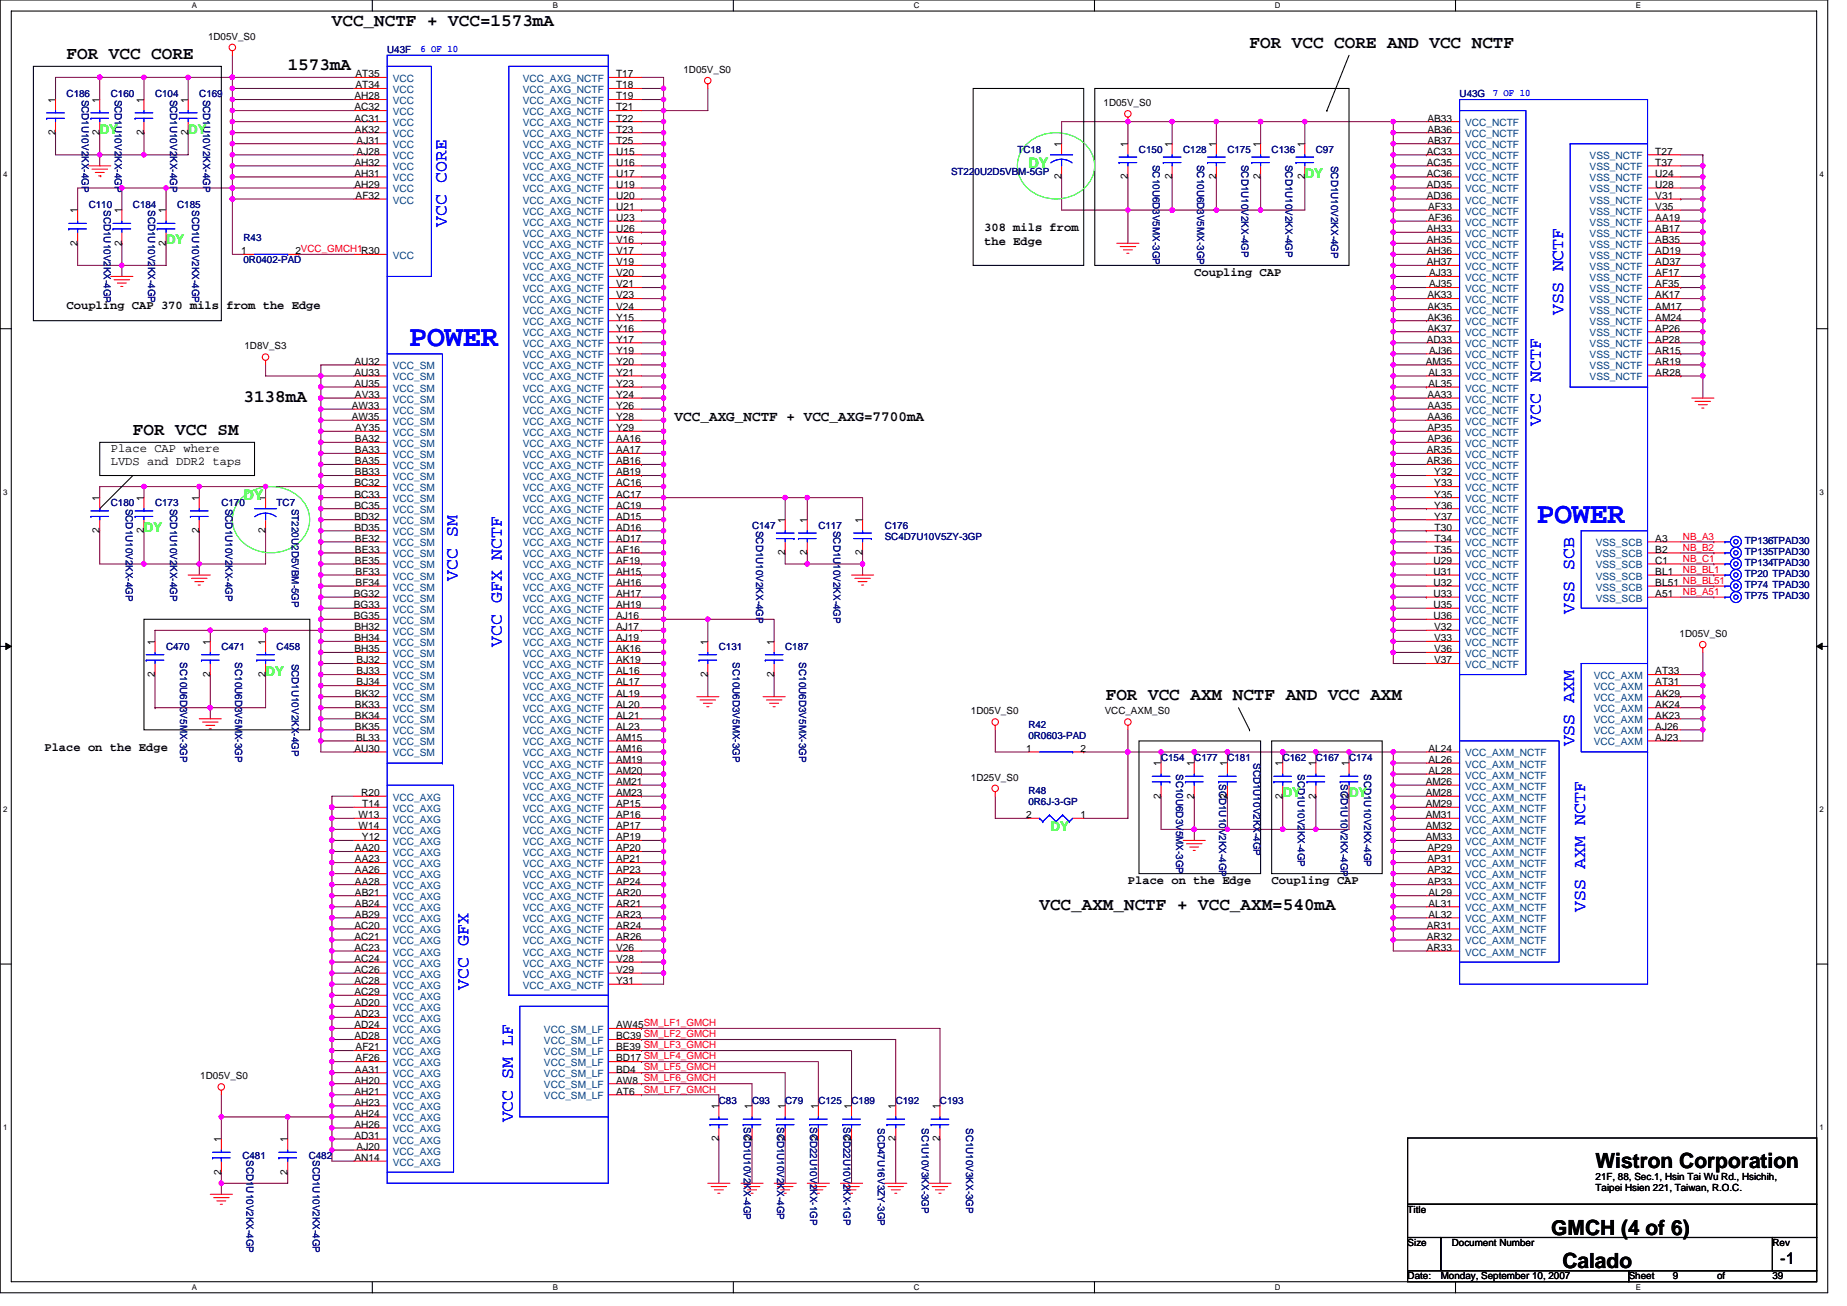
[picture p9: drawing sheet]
<svg xmlns="http://www.w3.org/2000/svg" width="297mm" height="210mm" viewBox="0 0 297 210" stroke-linecap="round" stroke-linejoin="round" font-family="sans-serif">
<defs><g id="words">
<g font-size="4.8" fill="#00f">
<text x="65.8" y="55.6">POWER</text>
<text x="247.2" y="84">POWER</text>
</g>
<g font-size="3.4">
<text x="256.6" y="187.9">Wistron Corporation</text>
<text x="249.5" y="198.5">GMCH (4 of 6)</text>
<text x="251.3" y="203.9">Calado</text>
</g>
<g font-size="2.8">
<text x="53.4" y="4.1">VCC_NCTF + VCC=1573mA</text>
<text x="10.7" y="9.5">FOR VCC CORE</text>
<text x="46.3" y="11.2">1573mA</text>
<text x="201" y="7.7">FOR VCC CORE AND VCC NCTF</text>
<text x="39.2" y="64.6">3138mA</text>
<text x="21.4" y="69.9">FOR VCC SM</text>
<text x="177.8" y="112.6">FOR VCC AXM NCTF AND VCC AXM</text>
<text x="167.2" y="146.4">VCC_AXM_NCTF + VCC_AXM=540mA</text>
</g>
<g font-size="2.8" fill="#00f">
<text x="71.8" y="36.4" transform="rotate(-90 71.8 36.4)">VCC CORE</text>
<text x="251.4" y="50.7" transform="rotate(-90 251.4 50.7)">VSS NCTF</text>
<text x="247.8" y="68.5" transform="rotate(-90 247.8 68.5)">VCC NCTF</text>
<text x="73.6" y="93.3" transform="rotate(-90 73.6 93.3)">VCC SM</text>
<text x="253.1" y="98.7" transform="rotate(-90 253.1 98.7)">VSS SCB</text>
<text x="80.7" y="104" transform="rotate(-90 80.7 104)">VCC GFX NCTF</text>
<text x="253.1" y="120" transform="rotate(-90 253.1 120)">VSS AXM</text>
<text x="254.9" y="146.7" transform="rotate(-90 254.9 146.7)">VSS AXM NCTF</text>
<text x="75.4" y="159.1" transform="rotate(-90 75.4 159.1)">VCC GFX</text>
<text x="82.5" y="180.5" transform="rotate(-90 82.5 180.5)">VCC SM LF</text>
</g>
<text font-size="2.6" x="286.3" y="203.3">-1</text>
<g font-size="2.3" fill="#0f0">
<text x="165.4" y="27">DY</text>
<text x="39.2" y="80.4">DY</text>
</g>
<text font-size="2.3" x="108.5" y="67.7">VCC_AXG_NCTF + VCC_AXG=7700mA</text>
<g font-size="2.1" fill="#0f0">
<text x="16" y="21.5">DY</text>
<text x="30.3" y="21.5">DY</text>
<text x="209.8" y="28.6">DY</text>
<text x="26.7" y="39.3">DY</text>
<text x="23.2" y="85.5">DY</text>
<text x="42.7" y="108.6">DY</text>
<text x="206.3" y="128.2">DY</text>
<text x="217" y="128.2">DY</text>
<text x="168.9" y="133.5">DY</text>
</g>
<g font-size="1.9">
<text x="158.3" y="37.2">308 mils from</text>
<text x="158.3" y="39.4">the Edge</text>
<text x="192.1" y="44.3">Coupling CAP</text>
<text x="10.7" y="49.6">Coupling CAP 370 mils from the Edge</text>
<text x="17.8" y="72.7">Place CAP where</text>
<text x="17.8" y="74.8">LVDS and DDR2 taps</text>
<text x="7.2" y="120.8">Place on the Edge</text>
<text x="181.4" y="142.1">Place on the Edge</text>
<text x="204.5" y="142.1">Coupling CAP</text>
</g>
<g font-size="1.6">
<text x="33.5" y="6.4">1D05V_S0</text>
<text x="109.9" y="11.7">1D05V_S0</text>
<text x="8.9" y="16.5" transform="rotate(-90 8.9 16.5)">1</text>
<text x="16" y="16.5" transform="rotate(-90 16 16.5)">1</text>
<text x="23.1" y="16.5" transform="rotate(-90 23.1 16.5)">1</text>
<text x="30.2" y="16.5" transform="rotate(-90 30.2 16.5)">1</text>
<text x="57" y="17.8">AC32</text>
<text x="57" y="16">AH28</text>
<text x="57.2" y="14.2">AT34</text>
<text x="57.2" y="12.4">AT35</text>
<text x="99.1" y="12.4">T17</text>
<text x="99.1" y="14.2">T18</text>
<text x="99.1" y="16">T19</text>
<text x="99.1" y="17.8">T21</text>
<text x="177.5" y="17.1">1D05V_S0</text>
<text x="8.9" y="21.7" transform="rotate(-90 8.9 21.7)">2</text>
<text x="16" y="21.7" transform="rotate(-90 16 21.7)">2</text>
<text x="23.1" y="21.7" transform="rotate(-90 23.1 21.7)">2</text>
<text x="30.2" y="21.7" transform="rotate(-90 30.2 21.7)">2</text>
<text x="57" y="19.5">AC31</text>
<text x="57.1" y="21.3">AK32</text>
<text x="57.4" y="23.1">AJ31</text>
<text x="99.1" y="19.5">T22</text>
<text x="99.1" y="21.3">T23</text>
<text x="99.1" y="23.1">T25</text>
<text x="170.7" y="23.6" transform="rotate(-90 170.7 23.6)">1</text>
<text x="181.4" y="23.6" transform="rotate(-90 181.4 23.6)">1</text>
<text x="188.5" y="23.6" transform="rotate(-90 188.5 23.6)">1</text>
<text x="195.6" y="23.6" transform="rotate(-90 195.6 23.6)">1</text>
<text x="202.7" y="23.6" transform="rotate(-90 202.7 23.6)">1</text>
<text x="209.8" y="23.6" transform="rotate(-90 209.8 23.6)">1</text>
<text x="229.5" y="19.5">AB33</text>
<text x="229.5" y="21.3">AB36</text>
<text x="229.5" y="23.1">AB37</text>
<text x="57" y="28.4">AH31</text>
<text x="57" y="26.6">AH32</text>
<text x="57.4" y="24.9">AJ28</text>
<text x="99.1" y="24.9">U15</text>
<text x="99.1" y="26.6">U16</text>
<text x="99.1" y="28.4">U17</text>
<text x="170.7" y="28.8" transform="rotate(-90 170.7 28.8)">2</text>
<text x="181.4" y="28.8" transform="rotate(-90 181.4 28.8)">2</text>
<text x="188.5" y="28.8" transform="rotate(-90 188.5 28.8)">2</text>
<text x="195.6" y="28.8" transform="rotate(-90 195.6 28.8)">2</text>
<text x="202.7" y="28.8" transform="rotate(-90 202.7 28.8)">2</text>
<text x="209.8" y="28.8" transform="rotate(-90 209.8 28.8)">2</text>
<text x="229.5" y="24.9">AC33</text>
<text x="229.5" y="26.6">AC35</text>
<text x="229.5" y="28.4">AC36</text>
<text x="266.2" y="24.9">T27</text>
<text x="266.2" y="26.6">T37</text>
<text x="266.2" y="28.4">U24</text>
<text x="12.5" y="34.3" transform="rotate(-90 12.5 34.3)">1</text>
<text x="19.6" y="34.3" transform="rotate(-90 19.6 34.3)">1</text>
<text x="26.7" y="34.3" transform="rotate(-90 26.7 34.3)">1</text>
<text x="57" y="30.2">AH29</text>
<text x="57.2" y="32">AF32</text>
<text x="99.1" y="30.2">U19</text>
<text x="99.1" y="32">U20</text>
<text x="99.1" y="33.8">U21</text>
<text x="99.1" y="35.5">U23</text>
<text x="229.5" y="30.2">AD35</text>
<text x="229.5" y="32">AD36</text>
<text x="229.7" y="35.5">AF36</text>
<text x="229.7" y="33.8">AF33</text>
<text x="266.2" y="30.2">U28</text>
<text x="266.2" y="32">V31</text>
<text x="266.2" y="33.8">V35</text>
<text x="266.2" y="35.5">AA19</text>
<text x="12.5" y="39.5" transform="rotate(-90 12.5 39.5)">2</text>
<text x="19.6" y="39.5" transform="rotate(-90 19.6 39.5)">2</text>
<text x="26.7" y="39.5" transform="rotate(-90 26.7 39.5)">2</text>
<text x="38.8" y="40.9">1</text>
<text x="47.5" y="40.9">2VCC_GMCH1R30</text>
<text x="99.1" y="37.3">U26</text>
<text x="99.1" y="39.1">V16</text>
<text x="99.1" y="40.9">V17</text>
<text x="229.5" y="37.3">AH33</text>
<text x="229.5" y="39.1">AH35</text>
<text x="229.5" y="40.9">AH36</text>
<text x="266.2" y="37.3">AB17</text>
<text x="266.2" y="39.1">AB35</text>
<text x="266.2" y="40.9">AD19</text>
<text x="99.1" y="42.7">V19</text>
<text x="99.1" y="44.4">V20</text>
<text x="99.1" y="46.2">V21</text>
<text x="99.1" y="48">V23</text>
<text x="229.5" y="42.7">AH37</text>
<text x="229.5" y="48">AK33</text>
<text x="229.8" y="44.4">AJ33</text>
<text x="229.8" y="46.2">AJ35</text>
<text x="266.2" y="42.7">AD37</text>
<text x="266.2" y="44.4">AF17</text>
<text x="266.2" y="46.2">AF35</text>
<text x="266.2" y="48">AK17</text>
<text x="99.1" y="49.8">V24</text>
<text x="99.1" y="51.5">Y15</text>
<text x="99.1" y="53.3">Y16</text>
<text x="229.5" y="49.8">AK35</text>
<text x="229.5" y="51.5">AK36</text>
<text x="229.5" y="53.3">AK37</text>
<text x="266.2" y="49.8">AM17</text>
<text x="266.2" y="51.5">AM24</text>
<text x="266.2" y="53.3">AP26</text>
<text x="39.3" y="56.2">1D8V_S3</text>
<text x="57" y="58.7">AU32</text>
<text x="99.1" y="55.1">Y17</text>
<text x="99.1" y="56.9">Y19</text>
<text x="99.1" y="58.7">Y20</text>
<text x="229.3" y="58.7">AM35</text>
<text x="229.5" y="55.1">AD33</text>
<text x="229.8" y="56.9">AJ36</text>
<text x="266.2" y="55.1">AP28</text>
<text x="266.2" y="56.9">AR15</text>
<text x="266.2" y="58.7">AR19</text>
<text x="56.6" y="65.8">AW33</text>
<text x="57" y="60.4">AU33</text>
<text x="57" y="62.2">AU35</text>
<text x="57.1" y="64">AV33</text>
<text x="99.1" y="60.4">Y21</text>
<text x="99.1" y="62.2">Y23</text>
<text x="99.1" y="64">Y24</text>
<text x="99.1" y="65.8">Y26</text>
<text x="229.5" y="64">AA33</text>
<text x="229.5" y="65.8">AA35</text>
<text x="229.7" y="60.4">AL33</text>
<text x="229.7" y="62.2">AL35</text>
<text x="266.2" y="60.4">AR28</text>
<text x="56.6" y="67.5">AW35</text>
<text x="57.1" y="71.1">BA32</text>
<text x="57.1" y="69.3">AY35</text>
<text x="99.1" y="71.1">AA16</text>
<text x="99.1" y="67.5">Y28</text>
<text x="99.1" y="69.3">Y29</text>
<text x="229.5" y="69.3">AP35</text>
<text x="229.5" y="71.1">AP36</text>
<text x="229.5" y="67.5">AA36</text>
<text x="57.1" y="72.9">BA33</text>
<text x="57.1" y="74.7">BA35</text>
<text x="57.1" y="76.4">BB33</text>
<text x="99.1" y="72.9">AA17</text>
<text x="99.1" y="74.7">AB16</text>
<text x="99.1" y="76.4">AB19</text>
<text x="229.5" y="72.9">AR35</text>
<text x="229.5" y="74.7">AR36</text>
<text x="230.7" y="76.4">Y32</text>
<text x="16" y="80.5" transform="rotate(-90 16 80.5)">1</text>
<text x="23.1" y="80.5" transform="rotate(-90 23.1 80.5)">1</text>
<text x="32" y="80.5" transform="rotate(-90 32 80.5)">1</text>
<text x="42.7" y="80.5" transform="rotate(-90 42.7 80.5)">1</text>
<text x="57" y="78.2">BC32</text>
<text x="57" y="80">BC33</text>
<text x="57" y="81.8">BC35</text>
<text x="57" y="83.5">BD32</text>
<text x="99.1" y="78.2">AC16</text>
<text x="99.1" y="80">AC17</text>
<text x="99.1" y="81.8">AC19</text>
<text x="99.1" y="83.5">AD15</text>
<text x="230.7" y="78.2">Y33</text>
<text x="230.7" y="80">Y35</text>
<text x="230.7" y="81.8">Y36</text>
<text x="230.7" y="83.5">Y37</text>
<text x="16" y="85.7" transform="rotate(-90 16 85.7)">2</text>
<text x="23.1" y="85.7" transform="rotate(-90 23.1 85.7)">2</text>
<text x="32" y="85.7" transform="rotate(-90 32 85.7)">2</text>
<text x="42.7" y="85.7" transform="rotate(-90 42.7 85.7)">2</text>
<text x="57" y="85.3">BD35</text>
<text x="57.1" y="87.1">BE32</text>
<text x="57.1" y="88.9">BE33</text>
<text x="99.1" y="85.3">AD16</text>
<text x="99.1" y="87.1">AD17</text>
<text x="99.1" y="88.9">AF16</text>
<text x="126.3" y="89.3" transform="rotate(-90 126.3 89.3)">2</text>
<text x="126.3" y="84.1" transform="rotate(-90 126.3 84.1)">1</text>
<text x="129.8" y="89.3" transform="rotate(-90 129.8 89.3)">2</text>
<text x="129.8" y="84.1" transform="rotate(-90 129.8 84.1)">1</text>
<text x="138.7" y="89.3" transform="rotate(-90 138.7 89.3)">2</text>
<text x="138.7" y="84.1" transform="rotate(-90 138.7 84.1)">1</text>
<text x="230.7" y="85.3">T30</text>
<text x="230.7" y="87.1">T34</text>
<text x="230.7" y="88.9">T35</text>
<text x="266.2" y="87.1">A3</text>
<text x="266.2" y="88.9">B2</text>
<text x="56.9" y="96">BG32</text>
<text x="57.1" y="90.7">BE35</text>
<text x="57.2" y="92.4">BF33</text>
<text x="57.2" y="94.2">BF34</text>
<text x="99.1" y="90.7">AF19</text>
<text x="99.1" y="92.4">AH15</text>
<text x="99.1" y="94.2">AH16</text>
<text x="99.1" y="96">AH17</text>
<text x="230.5" y="90.7">U29</text>
<text x="230.5" y="92.4">U31</text>
<text x="230.5" y="94.2">U32</text>
<text x="230.5" y="96">U33</text>
<text x="266.2" y="90.7">C1</text>
<text x="266.2" y="92.4">BL1</text>
<text x="266.2" y="94.2">BL51 NB_BL51</text>
<text x="266.2" y="96">A51</text>
<text x="56.9" y="97.8">BG33</text>
<text x="56.9" y="99.5">BG35</text>
<text x="57" y="101.3">BH32</text>
<text x="99.1" y="97.8">AH19</text>
<text x="99.1" y="99.5">AJ16</text>
<text x="99.1" y="101.3">AJ17</text>
<text x="230.5" y="97.8">U35</text>
<text x="230.5" y="99.5">U36</text>
<text x="230.6" y="101.3">V32</text>
<text x="24.9" y="103.7" transform="rotate(-90 24.9 103.7)">1</text>
<text x="33.8" y="103.7" transform="rotate(-90 33.8 103.7)">1</text>
<text x="42.7" y="103.7" transform="rotate(-90 42.7 103.7)">1</text>
<text x="57" y="103.1">BH34</text>
<text x="57" y="104.9">BH35</text>
<text x="57.4" y="106.7">BJ32</text>
<text x="99.1" y="103.1">AJ19</text>
<text x="99.1" y="104.9">AK16</text>
<text x="99.1" y="106.7">AK19</text>
<text x="113.8" y="103.7" transform="rotate(-90 113.8 103.7)">1</text>
<text x="124.5" y="103.7" transform="rotate(-90 124.5 103.7)">1</text>
<text x="230.6" y="103.1">V33</text>
<text x="230.6" y="104.9">V36</text>
<text x="230.6" y="106.7">V37</text>
<text x="270.1" y="102.4">1D05V_S0</text>
<text x="24.9" y="108.8" transform="rotate(-90 24.9 108.8)">2</text>
<text x="33.8" y="108.8" transform="rotate(-90 33.8 108.8)">2</text>
<text x="42.7" y="108.8" transform="rotate(-90 42.7 108.8)">2</text>
<text x="57.1" y="112">BK32</text>
<text x="57.1" y="113.8">BK33</text>
<text x="57.4" y="108.4">BJ33</text>
<text x="57.4" y="110.2">BJ34</text>
<text x="99.1" y="108.4">AL16</text>
<text x="99.1" y="110.2">AL17</text>
<text x="99.1" y="112">AL19</text>
<text x="99.1" y="113.8">AL20</text>
<text x="113.8" y="108.8" transform="rotate(-90 113.8 108.8)">2</text>
<text x="124.5" y="108.8" transform="rotate(-90 124.5 108.8)">2</text>
<text x="266.2" y="110.2">AT31</text>
<text x="266.2" y="108.4">AT33</text>
<text x="266.2" y="112">AK29</text>
<text x="266.2" y="113.8">AK24</text>
<text x="57.1" y="115.5">BK34</text>
<text x="57.1" y="117.3">BK35</text>
<text x="57.3" y="119.1">BL33</text>
<text x="99.1" y="115.5">AL21</text>
<text x="99.1" y="117.3">AL23</text>
<text x="99.1" y="119.1">AM15</text>
<text x="156.1" y="114.9">1D05V_S0</text>
<text x="177.7" y="114.9">VCC_AXM_S0</text>
<text x="266.2" y="119.1">AJ23</text>
<text x="266.2" y="117.3">AJ26</text>
<text x="266.2" y="115.5">AK23</text>
<text x="57" y="120.9">AU30</text>
<text x="99.1" y="120.9">AM16</text>
<text x="99.1" y="122.7">AM19</text>
<text x="99.1" y="124.4">AM20</text>
<text x="156.1" y="125.5">1D25V_S0</text>
<text x="165" y="120.9">1</text>
<text x="173.8" y="120.9">2</text>
<text x="186.7" y="123.2" transform="rotate(-90 186.7 123.2)">1</text>
<text x="192" y="123.2" transform="rotate(-90 192 123.2)">1</text>
<text x="197.4" y="123.2" transform="rotate(-90 197.4 123.2)">1</text>
<text x="206.3" y="123.2" transform="rotate(-90 206.3 123.2)">1</text>
<text x="211.6" y="123.2" transform="rotate(-90 211.6 123.2)">1</text>
<text x="216.9" y="123.2" transform="rotate(-90 216.9 123.2)">1</text>
<text x="229.7" y="120.9">AL24</text>
<text x="229.7" y="122.7">AL26</text>
<text x="229.7" y="124.4">AL28</text>
<text x="57.7" y="131.6">W13</text>
<text x="58.1" y="128">R20</text>
<text x="58.2" y="129.8">T14</text>
<text x="99.1" y="126.2">AM21</text>
<text x="99.1" y="128">AM23</text>
<text x="99.1" y="129.8">AP15</text>
<text x="99.1" y="131.6">AP16</text>
<text x="165" y="131.6">2</text>
<text x="173.8" y="131.6">1</text>
<text x="186.7" y="128.4" transform="rotate(-90 186.7 128.4)">2</text>
<text x="192" y="128.4" transform="rotate(-90 192 128.4)">2</text>
<text x="197.4" y="128.4" transform="rotate(-90 197.4 128.4)">2</text>
<text x="206.3" y="128.4" transform="rotate(-90 206.3 128.4)">2</text>
<text x="211.6" y="128.4" transform="rotate(-90 211.6 128.4)">2</text>
<text x="216.9" y="128.4" transform="rotate(-90 216.9 128.4)">2</text>
<text x="229.3" y="126.2">AM26</text>
<text x="229.3" y="128">AM28</text>
<text x="229.3" y="129.8">AM29</text>
<text x="229.3" y="131.6">AM31</text>
<text x="57.1" y="136.9">AA20</text>
<text x="57.7" y="133.3">W14</text>
<text x="58.2" y="135.1">Y12</text>
<text x="99.1" y="133.3">AP17</text>
<text x="99.1" y="135.1">AP19</text>
<text x="99.1" y="136.9">AP20</text>
<text x="229.3" y="133.3">AM32</text>
<text x="229.3" y="135.1">AM33</text>
<text x="229.5" y="136.9">AP29</text>
<text x="57.1" y="138.7">AA23</text>
<text x="57.1" y="140.4">AA26</text>
<text x="57.1" y="142.2">AA28</text>
<text x="57.1" y="144">AB21</text>
<text x="99.1" y="138.7">AP21</text>
<text x="99.1" y="140.4">AP23</text>
<text x="99.1" y="142.2">AP24</text>
<text x="99.1" y="144">AR20</text>
<text x="229.5" y="138.7">AP31</text>
<text x="229.5" y="140.4">AP32</text>
<text x="229.5" y="142.2">AP33</text>
<text x="229.7" y="144">AL29</text>
<text x="57" y="149.3">AC20</text>
<text x="57.1" y="145.8">AB24</text>
<text x="57.1" y="147.6">AB29</text>
<text x="99.1" y="145.8">AR21</text>
<text x="99.1" y="147.6">AR23</text>
<text x="99.1" y="149.3">AR24</text>
<text x="229.5" y="149.3">AR31</text>
<text x="229.7" y="145.8">AL31</text>
<text x="229.7" y="147.6">AL32</text>
<text x="57" y="151.1">AC21</text>
<text x="57" y="152.9">AC23</text>
<text x="57" y="154.7">AC24</text>
<text x="99.1" y="152.9">V26</text>
<text x="99.1" y="154.7">V28</text>
<text x="99.1" y="151.1">AR26</text>
<text x="229.5" y="151.1">AR32</text>
<text x="229.5" y="152.9">AR33</text>
<text x="57" y="156.4">AC26</text>
<text x="57" y="158.2">AC28</text>
<text x="57" y="160">AC29</text>
<text x="57" y="161.8">AD20</text>
<text x="99.1" y="156.4">V29</text>
<text x="99.1" y="158.2">Y31</text>
<text x="57" y="163.6">AD23</text>
<text x="57" y="165.3">AD24</text>
<text x="57" y="167.1">AD28</text>
<text x="99.1" y="165.3">AW45SM_LF1_GMCH</text>
<text x="99.1" y="167.1">BC39 SM_LF2_GMCH</text>
<text x="32.2" y="173.5">1D05V_S0</text>
<text x="57.1" y="172.4">AA31</text>
<text x="57.2" y="168.9">AF21</text>
<text x="57.2" y="170.7">AF26</text>
<text x="99.1" y="168.9">BE39 SM_LF3_GMCH</text>
<text x="99.1" y="170.7">BD17 SM_LF4_GMCH</text>
<text x="99.1" y="172.4">BD4</text>
<text x="57" y="174.2">AH20</text>
<text x="57" y="176">AH21</text>
<text x="57" y="177.8">AH23</text>
<text x="57" y="179.6">AH24</text>
<text x="99.1" y="174.2">AW8 SM_LF6_GMCH</text>
<text x="99.1" y="176">AT6</text>
<text x="115.6" y="178.3" transform="rotate(-90 115.6 178.3)">1</text>
<text x="120.9" y="178.3" transform="rotate(-90 120.9 178.3)">1</text>
<text x="126.3" y="178.3" transform="rotate(-90 126.3 178.3)">1</text>
<text x="131.6" y="178.3" transform="rotate(-90 131.6 178.3)">1</text>
<text x="136.9" y="178.3" transform="rotate(-90 136.9 178.3)">1</text>
<text x="144" y="178.3" transform="rotate(-90 144 178.3)">1</text>
<text x="151.1" y="178.3" transform="rotate(-90 151.1 178.3)">1</text>
<text x="35.6" y="183.7" transform="rotate(-90 35.6 183.7)">1</text>
<text x="46.2" y="183.7" transform="rotate(-90 46.2 183.7)">1</text>
<text x="57" y="183.1">AD31</text>
<text x="57" y="181.3">AH26</text>
<text x="57.4" y="184.9">AJ20</text>
<text x="115.6" y="183.5" transform="rotate(-90 115.6 183.5)">2</text>
<text x="120.9" y="183.5" transform="rotate(-90 120.9 183.5)">2</text>
<text x="126.3" y="183.5" transform="rotate(-90 126.3 183.5)">2</text>
<text x="131.6" y="183.5" transform="rotate(-90 131.6 183.5)">2</text>
<text x="136.9" y="183.5" transform="rotate(-90 136.9 183.5)">2</text>
<text x="144" y="183.5" transform="rotate(-90 144 183.5)">2</text>
<text x="151.1" y="183.5" transform="rotate(-90 151.1 183.5)">2</text>
<text x="35.6" y="188.8" transform="rotate(-90 35.6 188.8)">2</text>
<text x="46.2" y="188.8" transform="rotate(-90 46.2 188.8)">2</text>
<text x="57" y="186.7">AN14</text>
<text x="256.6" y="189.7">21F, 88, Sec.1, Hsin Tai Wu Rd., Hsichih,</text>
<text x="256.6" y="191.5">Taipei Hsien 221, Taiwan, R.O.C.</text>
<text x="226.4" y="195.1">Title</text>
<text x="226.4" y="200.4">Size</text>
<text x="233.5" y="200.4">Document Number</text>
<text x="285" y="200.4">Rev</text>
<text x="226.4" y="205.7">Date:</text>
<text x="231.7" y="205.7">Monday, September 10, 2007</text>
<text x="261.9" y="205.7">Sheet</text>
<text x="269" y="205.7">9</text>
<text x="276.2" y="205.7">of</text>
<text x="285" y="205.7">39</text>
</g>
<g font-size="1.6" fill="#000080">
<text x="62.3" y="8.5">U43F</text>
<text x="10.7" y="15.6">C186</text>
<text x="13.1" y="16" transform="rotate(90 13.1 16)">SCD1U10V2KX-4GP</text>
<text x="17.8" y="15.6">C160</text>
<text x="18.5" y="16" transform="rotate(90 18.5 16)">SCD1U10V2KX-4GP</text>
<text x="24.9" y="15.6">C104</text>
<text x="27.4" y="16" transform="rotate(90 27.4 16)">SCD1U10V2KX-4GP</text>
<text x="32" y="15.6">C169</text>
<text x="32.7" y="16" transform="rotate(90 32.7 16)">SCD1U10V2KX-4GP</text>
<text x="234.7" y="15.6">U43G</text>
<text x="152.9" y="28.1">ST220U2D5VBM-5GP</text>
<text x="163.6" y="24.5">TC18</text>
<text x="183.2" y="24.5">C150</text>
<text x="185.4" y="26.5" transform="rotate(90 185.4 26.5)">SC10U6D3V5MX-3GP</text>
<text x="190.3" y="24.5">C128</text>
<text x="192.5" y="26.5" transform="rotate(90 192.5 26.5)">SC10U6D3V5MX-3GP</text>
<text x="197.4" y="24.5">C175</text>
<text x="199.6" y="26.5" transform="rotate(90 199.6 26.5)">SCD1U10V2KX-4GP</text>
<text x="204.5" y="24.5">C136</text>
<text x="206.8" y="26.5" transform="rotate(90 206.8 26.5)">SCD1U10V2KX-4GP</text>
<text x="211.6" y="24.5">C97</text>
<text x="214.1" y="26.7" transform="rotate(90 214.1 26.7)">SCD1U10V2KX-4GP</text>
<text x="14.3" y="33.4">C110</text>
<text x="16.7" y="33.8" transform="rotate(90 16.7 33.8)">SCD1U10V2KX-4GP</text>
<text x="21.4" y="33.4">C184</text>
<text x="23.8" y="33.8" transform="rotate(90 23.8 33.8)">SCD1U10V2KX-4GP</text>
<text x="28.5" y="33.4">C185</text>
<text x="30.9" y="33.8" transform="rotate(90 30.9 33.8)">SCD1U10V2KX-4GP</text>
<text x="39.2" y="38.8">R43</text>
<text x="39.2" y="42.3">0R0402-PAD</text>
<text x="17.8" y="81.4">C180</text>
<text x="20.3" y="81.8" transform="rotate(90 20.3 81.8)">SCD1U10V2KX-4GP</text>
<text x="24.9" y="81.4">C173</text>
<text x="27.4" y="81.8" transform="rotate(90 27.4 81.8)">SCD1U10V2KX-4GP</text>
<text x="35.6" y="81.4">C170</text>
<text x="36.3" y="81.8" transform="rotate(90 36.3 81.8)">SCD1U10V2KX-4GP</text>
<text x="44.5" y="81.4">TC7</text>
<text x="46.9" y="81.8" transform="rotate(90 46.9 81.8)">ST220U2D5VBM-5GP</text>
<text x="120.9" y="85">C147</text>
<text x="121.6" y="85.3" transform="rotate(90 121.6 85.3)">SCD1U10V2KX-4GP</text>
<text x="131.6" y="85">C117</text>
<text x="134" y="85.3" transform="rotate(90 134 85.3)">SCD1U10V2KX-4GP</text>
<text x="142.3" y="85">C176</text>
<text x="142.3" y="86.8">SC4D7U10V5ZY-3GP</text>
<text x="280.6" y="89.3">TP135TPAD30</text>
<text x="280.6" y="87.5">TP136TPAD30</text>
<text x="280.6" y="91">TP134TPAD30</text>
<text x="280.6" y="92.8">TP20 TPAD30</text>
<text x="280.6" y="94.6">TP74 TPAD30</text>
<text x="280.6" y="96.4">TP75 TPAD30</text>
<text x="26.7" y="104.5">C470</text>
<text x="29" y="106.5" transform="rotate(90 29 106.5)">SC10U6D3V5MX-3GP</text>
<text x="35.6" y="104.5">C471</text>
<text x="37.8" y="106.5" transform="rotate(90 37.8 106.5)">SC10U6D3V5MX-3GP</text>
<text x="44.5" y="104.5">C458</text>
<text x="46.9" y="106.7" transform="rotate(90 46.9 106.7)">SCD1U10V2KX-4GP</text>
<text x="115.6" y="104.5">C131</text>
<text x="117.9" y="106.5" transform="rotate(90 117.9 106.5)">SC10U6D3V5MX-3GP</text>
<text x="126.3" y="104.5">C187</text>
<text x="128.5" y="106.5" transform="rotate(90 128.5 106.5)">SC10U6D3V5MX-3GP</text>
<text x="165.4" y="117">R42</text>
<text x="165.4" y="118.8">0R0603-PAD</text>
<text x="186.7" y="122.3">C154</text>
<text x="189.2" y="124.5" transform="rotate(90 189.2 124.5)">SC10U6D3V5MX-3GP</text>
<text x="192.1" y="122.3">C177</text>
<text x="197.4" y="122.3">C181</text>
<text x="201.6" y="122.7" transform="rotate(90 201.6 122.7)">SCD1U10V2KX-4GP</text>
<text x="206.3" y="122.3">C162</text>
<text x="208.7" y="124.5" transform="rotate(90 208.7 124.5)">SCD1U10V2KX-4GP</text>
<text x="211.6" y="122.3">C167</text>
<text x="217" y="122.3">C174</text>
<text x="219.4" y="124.5" transform="rotate(90 219.4 124.5)">SCD1U10V2KX-4GP</text>
<text x="165.4" y="127.7">R48</text>
<text x="165.4" y="129.4">0R6J-3-GP</text>
<text x="196.1" y="126.1" transform="rotate(90 196.1 126.1)">SCD1U10V2KX-4GP</text>
<text x="215.6" y="126.1" transform="rotate(90 215.6 126.1)">SCD1U10V2KX-4GP</text>
<text x="115.6" y="177.4">C83</text>
<text x="120.9" y="177.4">C93</text>
<text x="126.3" y="177.4">C79</text>
<text x="131.6" y="177.4">C125</text>
<text x="136.9" y="177.4">C189</text>
<text x="144.1" y="177.4">C192</text>
<text x="151.2" y="177.4">C193</text>
<text x="119.6" y="181.2" transform="rotate(90 119.6 181.2)">SCD1U10V2KX-4GP</text>
<text x="125" y="181.2" transform="rotate(90 125 181.2)">SCD1U10V2KX-4GP</text>
<text x="130.3" y="181.2" transform="rotate(90 130.3 181.2)">SCD22U10V2KX-1GP</text>
<text x="135.6" y="181.2" transform="rotate(90 135.6 181.2)">SCD22U10V2KX-1GP</text>
<text x="141.2" y="181.4" transform="rotate(90 141.2 181.4)">SCD47U16V3ZY-3GP</text>
<text x="148.3" y="181.4" transform="rotate(90 148.3 181.4)">SC1U10V3KX-3GP</text>
<text x="155.4" y="181.4" transform="rotate(90 155.4 181.4)">SC1U10V3KX-3GP</text>
<text x="39" y="186.3">C481</text>
<text x="39.6" y="186.5" transform="rotate(90 39.6 186.5)">SCD1U10V2KX-4GP</text>
<text x="49.7" y="186.3">C482</text>
<text x="50.3" y="186.5" transform="rotate(90 50.3 186.5)">SCD1U10V2KX-4GP</text>
</g>
<g font-size="1.6" fill="#00f">
<text x="67.6" y="8.4">6 OF 10</text>
<text x="240.1" y="15.5">7 OF 10</text>
</g>
<g font-size="1.6" fill="#004080">
<text x="63.2" y="14.9">VCC</text>
<text x="63.2" y="13.2">VCC</text>
<text x="63.2" y="16.7">VCC</text>
<text x="84.1" y="13.2">VCC_AXG_NCTF</text>
<text x="84.1" y="14.9">VCC_AXG_NCTF</text>
<text x="84.1" y="16.7">VCC_AXG_NCTF</text>
<text x="63.2" y="20.3">VCC</text>
<text x="63.2" y="18.5">VCC</text>
<text x="63.2" y="22.1">VCC</text>
<text x="63.2" y="23.8">VCC</text>
<text x="84.1" y="18.5">VCC_AXG_NCTF</text>
<text x="84.1" y="20.3">VCC_AXG_NCTF</text>
<text x="84.1" y="22.1">VCC_AXG_NCTF</text>
<text x="84.1" y="23.8">VCC_AXG_NCTF</text>
<text x="235.6" y="20.3">VCC_NCTF</text>
<text x="235.6" y="22.1">VCC_NCTF</text>
<text x="235.6" y="23.8">VCC_NCTF</text>
<text x="63.2" y="29.2">VCC</text>
<text x="63.2" y="27.4">VCC</text>
<text x="63.2" y="25.6">VCC</text>
<text x="84.1" y="25.6">VCC_AXG_NCTF</text>
<text x="84.1" y="27.4">VCC_AXG_NCTF</text>
<text x="84.1" y="29.2">VCC_AXG_NCTF</text>
<text x="235.6" y="25.6">VCC_NCTF</text>
<text x="235.6" y="27.4">VCC_NCTF</text>
<text x="235.6" y="29.2">VCC_NCTF</text>
<text x="255.6" y="25.6">VSS_NCTF</text>
<text x="255.6" y="27.4">VSS_NCTF</text>
<text x="255.6" y="29.2">VSS_NCTF</text>
<text x="63.2" y="32.7">VCC</text>
<text x="63.2" y="30.9">VCC</text>
<text x="84.1" y="30.9">VCC_AXG_NCTF</text>
<text x="84.1" y="32.7">VCC_AXG_NCTF</text>
<text x="84.1" y="34.5">VCC_AXG_NCTF</text>
<text x="235.6" y="30.9">VCC_NCTF</text>
<text x="235.6" y="32.7">VCC_NCTF</text>
<text x="235.6" y="34.5">VCC_NCTF</text>
<text x="255.6" y="30.9">VSS_NCTF</text>
<text x="255.6" y="32.7">VSS_NCTF</text>
<text x="255.6" y="34.5">VSS_NCTF</text>
<text x="63.2" y="41.6">VCC</text>
<text x="84.1" y="36.3">VCC_AXG_NCTF</text>
<text x="84.1" y="38.1">VCC_AXG_NCTF</text>
<text x="84.1" y="39.8">VCC_AXG_NCTF</text>
<text x="84.1" y="41.6">VCC_AXG_NCTF</text>
<text x="235.6" y="36.3">VCC_NCTF</text>
<text x="235.6" y="38.1">VCC_NCTF</text>
<text x="235.6" y="39.8">VCC_NCTF</text>
<text x="235.6" y="41.6">VCC_NCTF</text>
<text x="255.6" y="36.3">VSS_NCTF</text>
<text x="255.6" y="38.1">VSS_NCTF</text>
<text x="255.6" y="39.8">VSS_NCTF</text>
<text x="255.6" y="41.6">VSS_NCTF</text>
<text x="84.1" y="43.4">VCC_AXG_NCTF</text>
<text x="84.1" y="45.2">VCC_AXG_NCTF</text>
<text x="84.1" y="46.9">VCC_AXG_NCTF</text>
<text x="235.6" y="45.2">VCC_NCTF</text>
<text x="235.6" y="46.9">VCC_NCTF</text>
<text x="235.6" y="43.4">VCC_NCTF</text>
<text x="255.6" y="43.4">VSS_NCTF</text>
<text x="255.6" y="45.2">VSS_NCTF</text>
<text x="255.6" y="46.9">VSS_NCTF</text>
<text x="84.1" y="48.7">VCC_AXG_NCTF</text>
<text x="84.1" y="50.5">VCC_AXG_NCTF</text>
<text x="84.1" y="52.3">VCC_AXG_NCTF</text>
<text x="235.6" y="48.7">VCC_NCTF</text>
<text x="235.6" y="50.5">VCC_NCTF</text>
<text x="235.6" y="52.3">VCC_NCTF</text>
<text x="255.6" y="50.5">VSS_NCTF</text>
<text x="255.6" y="48.7">VSS_NCTF</text>
<text x="255.6" y="52.3">VSS_NCTF</text>
<text x="63.2" y="59.4">VCC_SM</text>
<text x="84.1" y="54.1">VCC_AXG_NCTF</text>
<text x="84.1" y="55.8">VCC_AXG_NCTF</text>
<text x="84.1" y="57.6">VCC_AXG_NCTF</text>
<text x="84.1" y="59.4">VCC_AXG_NCTF</text>
<text x="235.6" y="54.1">VCC_NCTF</text>
<text x="235.6" y="57.6">VCC_NCTF</text>
<text x="235.6" y="59.4">VCC_NCTF</text>
<text x="235.6" y="55.8">VCC_NCTF</text>
<text x="255.6" y="54.1">VSS_NCTF</text>
<text x="255.6" y="55.8">VSS_NCTF</text>
<text x="255.6" y="57.6">VSS_NCTF</text>
<text x="255.6" y="59.4">VSS_NCTF</text>
<text x="63.2" y="61.2">VCC_SM</text>
<text x="63.2" y="62.9">VCC_SM</text>
<text x="63.2" y="64.7">VCC_SM</text>
<text x="84.1" y="61.2">VCC_AXG_NCTF</text>
<text x="84.1" y="62.9">VCC_AXG_NCTF</text>
<text x="84.1" y="64.7">VCC_AXG_NCTF</text>
<text x="235.6" y="61.2">VCC_NCTF</text>
<text x="235.6" y="62.9">VCC_NCTF</text>
<text x="235.6" y="64.7">VCC_NCTF</text>
<text x="255.6" y="61.2">VSS_NCTF</text>
<text x="63.2" y="66.5">VCC_SM</text>
<text x="63.2" y="68.3">VCC_SM</text>
<text x="63.2" y="70.1">VCC_SM</text>
<text x="63.2" y="71.8">VCC_SM</text>
<text x="84.1" y="71.8">VCC_AXG_NCTF</text>
<text x="84.1" y="66.5">VCC_AXG_NCTF</text>
<text x="84.1" y="68.3">VCC_AXG_NCTF</text>
<text x="84.1" y="70.1">VCC_AXG_NCTF</text>
<text x="235.6" y="70.1">VCC_NCTF</text>
<text x="235.6" y="71.8">VCC_NCTF</text>
<text x="235.6" y="66.5">VCC_NCTF</text>
<text x="235.6" y="68.3">VCC_NCTF</text>
<text x="63.2" y="73.6">VCC_SM</text>
<text x="63.2" y="75.4">VCC_SM</text>
<text x="63.2" y="77.2">VCC_SM</text>
<text x="84.1" y="73.6">VCC_AXG_NCTF</text>
<text x="84.1" y="75.4">VCC_AXG_NCTF</text>
<text x="84.1" y="77.2">VCC_AXG_NCTF</text>
<text x="235.6" y="73.6">VCC_NCTF</text>
<text x="235.6" y="75.4">VCC_NCTF</text>
<text x="235.6" y="77.2">VCC_NCTF</text>
<text x="63.2" y="79">VCC_SM</text>
<text x="63.2" y="80.7">VCC_SM</text>
<text x="63.2" y="82.5">VCC_SM</text>
<text x="84.1" y="79">VCC_AXG_NCTF</text>
<text x="84.1" y="80.7">VCC_AXG_NCTF</text>
<text x="84.1" y="82.5">VCC_AXG_NCTF</text>
<text x="235.6" y="79">VCC_NCTF</text>
<text x="235.6" y="80.7">VCC_NCTF</text>
<text x="235.6" y="82.5">VCC_NCTF</text>
<text x="63.2" y="87.8">VCC_SM</text>
<text x="63.2" y="89.6">VCC_SM</text>
<text x="63.2" y="84.3">VCC_SM</text>
<text x="63.2" y="86.1">VCC_SM</text>
<text x="84.1" y="84.3">VCC_AXG_NCTF</text>
<text x="84.1" y="86.1">VCC_AXG_NCTF</text>
<text x="84.1" y="87.8">VCC_AXG_NCTF</text>
<text x="84.1" y="89.6">VCC_AXG_NCTF</text>
<text x="235.6" y="86.1">VCC_NCTF</text>
<text x="235.6" y="87.8">VCC_NCTF</text>
<text x="235.6" y="89.6">VCC_NCTF</text>
<text x="235.6" y="84.3">VCC_NCTF</text>
<text x="256.6" y="87.8">VSS_SCB</text>
<text x="256.6" y="89.6">VSS_SCB</text>
<text x="63.2" y="91.4">VCC_SM</text>
<text x="63.2" y="93.2">VCC_SM</text>
<text x="63.2" y="95">VCC_SM</text>
<text x="84.1" y="91.4">VCC_AXG_NCTF</text>
<text x="84.1" y="93.2">VCC_AXG_NCTF</text>
<text x="84.1" y="95">VCC_AXG_NCTF</text>
<text x="235.6" y="91.4">VCC_NCTF</text>
<text x="235.6" y="93.2">VCC_NCTF</text>
<text x="235.6" y="95">VCC_NCTF</text>
<text x="256.6" y="91.4">VSS_SCB</text>
<text x="256.6" y="93.2">VSS_SCB</text>
<text x="256.6" y="95">VSS_SCB</text>
<text x="63.2" y="96.7">VCC_SM</text>
<text x="63.2" y="98.5">VCC_SM</text>
<text x="63.2" y="100.3">VCC_SM</text>
<text x="84.1" y="96.7">VCC_AXG_NCTF</text>
<text x="84.1" y="98.5">VCC_AXG_NCTF</text>
<text x="84.1" y="100.3">VCC_AXG_NCTF</text>
<text x="235.6" y="96.7">VCC_NCTF</text>
<text x="235.6" y="98.5">VCC_NCTF</text>
<text x="235.6" y="100.3">VCC_NCTF</text>
<text x="256.6" y="96.7">VSS_SCB</text>
<text x="63.2" y="107.4">VCC_SM</text>
<text x="63.2" y="102.1">VCC_SM</text>
<text x="63.2" y="103.8">VCC_SM</text>
<text x="63.2" y="105.6">VCC_SM</text>
<text x="84.1" y="102.1">VCC_AXG_NCTF</text>
<text x="84.1" y="103.8">VCC_AXG_NCTF</text>
<text x="84.1" y="105.6">VCC_AXG_NCTF</text>
<text x="84.1" y="107.4">VCC_AXG_NCTF</text>
<text x="235.6" y="102.1">VCC_NCTF</text>
<text x="235.6" y="103.8">VCC_NCTF</text>
<text x="235.6" y="105.6">VCC_NCTF</text>
<text x="235.6" y="107.4">VCC_NCTF</text>
<text x="63.2" y="109.2">VCC_SM</text>
<text x="63.2" y="111">VCC_SM</text>
<text x="63.2" y="112.7">VCC_SM</text>
<text x="84.1" y="109.2">VCC_AXG_NCTF</text>
<text x="84.1" y="111">VCC_AXG_NCTF</text>
<text x="84.1" y="112.7">VCC_AXG_NCTF</text>
<text x="256.3" y="111">VCC_AXM</text>
<text x="256.3" y="109.2">VCC_AXM</text>
<text x="256.3" y="112.7">VCC_AXM</text>
<text x="63.2" y="114.5">VCC_SM</text>
<text x="63.2" y="116.3">VCC_SM</text>
<text x="63.2" y="118.1">VCC_SM</text>
<text x="63.2" y="119.8">VCC_SM</text>
<text x="84.1" y="114.5">VCC_AXG_NCTF</text>
<text x="84.1" y="116.3">VCC_AXG_NCTF</text>
<text x="84.1" y="118.1">VCC_AXG_NCTF</text>
<text x="84.1" y="119.8">VCC_AXG_NCTF</text>
<text x="256.3" y="119.8">VCC_AXM</text>
<text x="256.3" y="118.1">VCC_AXM</text>
<text x="256.3" y="116.3">VCC_AXM</text>
<text x="256.3" y="114.5">VCC_AXM</text>
<text x="63.2" y="121.6">VCC_SM</text>
<text x="84.1" y="121.6">VCC_AXG_NCTF</text>
<text x="84.1" y="123.4">VCC_AXG_NCTF</text>
<text x="84.1" y="125.2">VCC_AXG_NCTF</text>
<text x="235.6" y="121.6">VCC_AXM_NCTF</text>
<text x="235.6" y="123.4">VCC_AXM_NCTF</text>
<text x="235.6" y="125.2">VCC_AXM_NCTF</text>
<text x="63.2" y="128.7">VCC_AXG</text>
<text x="63.2" y="130.5">VCC_AXG</text>
<text x="84.1" y="127">VCC_AXG_NCTF</text>
<text x="84.1" y="128.7">VCC_AXG_NCTF</text>
<text x="84.1" y="130.5">VCC_AXG_NCTF</text>
<text x="235.6" y="127">VCC_AXM_NCTF</text>
<text x="235.6" y="128.7">VCC_AXM_NCTF</text>
<text x="235.6" y="130.5">VCC_AXM_NCTF</text>
<text x="63.2" y="137.6">VCC_AXG</text>
<text x="63.2" y="132.3">VCC_AXG</text>
<text x="63.2" y="134.1">VCC_AXG</text>
<text x="63.2" y="135.8">VCC_AXG</text>
<text x="84.1" y="132.3">VCC_AXG_NCTF</text>
<text x="84.1" y="134.1">VCC_AXG_NCTF</text>
<text x="84.1" y="135.8">VCC_AXG_NCTF</text>
<text x="84.1" y="137.6">VCC_AXG_NCTF</text>
<text x="235.6" y="132.3">VCC_AXM_NCTF</text>
<text x="235.6" y="134.1">VCC_AXM_NCTF</text>
<text x="235.6" y="135.8">VCC_AXM_NCTF</text>
<text x="235.6" y="137.6">VCC_AXM_NCTF</text>
<text x="63.2" y="139.4">VCC_AXG</text>
<text x="63.2" y="141.2">VCC_AXG</text>
<text x="63.2" y="143">VCC_AXG</text>
<text x="84.1" y="139.4">VCC_AXG_NCTF</text>
<text x="84.1" y="141.2">VCC_AXG_NCTF</text>
<text x="84.1" y="143">VCC_AXG_NCTF</text>
<text x="235.6" y="139.4">VCC_AXM_NCTF</text>
<text x="235.6" y="141.2">VCC_AXM_NCTF</text>
<text x="235.6" y="143">VCC_AXM_NCTF</text>
<text x="63.2" y="144.7">VCC_AXG</text>
<text x="63.2" y="146.5">VCC_AXG</text>
<text x="63.2" y="148.3">VCC_AXG</text>
<text x="84.1" y="144.7">VCC_AXG_NCTF</text>
<text x="84.1" y="146.5">VCC_AXG_NCTF</text>
<text x="84.1" y="148.3">VCC_AXG_NCTF</text>
<text x="235.6" y="144.7">VCC_AXM_NCTF</text>
<text x="235.6" y="146.5">VCC_AXM_NCTF</text>
<text x="235.6" y="148.3">VCC_AXM_NCTF</text>
<text x="63.2" y="150.1">VCC_AXG</text>
<text x="63.2" y="151.8">VCC_AXG</text>
<text x="63.2" y="153.6">VCC_AXG</text>
<text x="63.2" y="155.4">VCC_AXG</text>
<text x="84.1" y="150.1">VCC_AXG_NCTF</text>
<text x="84.1" y="153.6">VCC_AXG_NCTF</text>
<text x="84.1" y="155.4">VCC_AXG_NCTF</text>
<text x="84.1" y="151.8">VCC_AXG_NCTF</text>
<text x="235.6" y="150.1">VCC_AXM_NCTF</text>
<text x="235.6" y="151.8">VCC_AXM_NCTF</text>
<text x="235.6" y="153.6">VCC_AXM_NCTF</text>
<text x="63.2" y="157.2">VCC_AXG</text>
<text x="63.2" y="159">VCC_AXG</text>
<text x="63.2" y="160.7">VCC_AXG</text>
<text x="84.1" y="157.2">VCC_AXG_NCTF</text>
<text x="84.1" y="159">VCC_AXG_NCTF</text>
<text x="63.2" y="162.5">VCC_AXG</text>
<text x="63.2" y="164.3">VCC_AXG</text>
<text x="63.2" y="166.1">VCC_AXG</text>
<text x="63.2" y="167.9">VCC_AXG</text>
<text x="87.5" y="166.1">VCC_SM_LF</text>
<text x="87.5" y="167.9">VCC_SM_LF</text>
<text x="63.2" y="173.2">VCC_AXG</text>
<text x="63.2" y="169.6">VCC_AXG</text>
<text x="63.2" y="171.4">VCC_AXG</text>
<text x="87.5" y="169.6">VCC_SM_LF</text>
<text x="87.5" y="171.4">VCC_SM_LF</text>
<text x="87.5" y="173.2">VCC_SM_LF</text>
<text x="63.2" y="175">VCC_AXG</text>
<text x="63.2" y="176.7">VCC_AXG</text>
<text x="63.2" y="178.5">VCC_AXG</text>
<text x="87.5" y="175">VCC_SM_LF</text>
<text x="87.5" y="176.7">VCC_SM_LF</text>
<text x="63.2" y="183.9">VCC_AXG</text>
<text x="63.2" y="180.3">VCC_AXG</text>
<text x="63.2" y="182.1">VCC_AXG</text>
<text x="63.2" y="185.6">VCC_AXG</text>
<text x="63.2" y="187.4">VCC_AXG</text>
</g>
<g font-size="1.6" fill="#f00">
<text x="270.7" y="88.5">NB_B2</text>
<text x="270.7" y="86.8">NB_A3</text>
<text x="270.7" y="92.1">NB_BL1</text>
<text x="270.7" y="90.3">NB_C1</text>
<text x="270.7" y="95.7">NB_A51</text>
<text x="103.5" y="172.1">SM_LF5_GMCH</text>
<text x="103.5" y="175.7">SM_LF7_GMCH</text>
</g>
<g font-size="1.3">
<text x="30.8" y="1.3">A</text>
<text x="88.9" y="1.3">B</text>
<text x="147" y="1.3">C</text>
<text x="205" y="1.3">D</text>
<text x="263.1" y="1.3">E</text>
<text x=".5" y="28.4">4</text>
<text x="292.6" y="28.4">4</text>
<text x=".5" y="79.5">3</text>
<text x="292.6" y="79.5">3</text>
<text x=".5" y="130.6">2</text>
<text x="292.6" y="130.6">2</text>
<text x=".5" y="181.7">1</text>
<text x="292.6" y="181.7">1</text>
<text x="30.8" y="207.4">A</text>
<text x="88.9" y="207.4">B</text>
<text x="147" y="207.4">C</text>
<text x="205" y="207.4">D</text>
<text x="263.1" y="207.4">E</text>
</g>
</g></defs>
<path d="M0 0h293.9v207.9h-293.9zM1.8 1.8h290.4v204.3h-290.4z" fill="none" stroke="#000" stroke-width=".17"/>
<g fill="#fff">
<path d="M30.8 .2h.9v1.4h-.9z"/>
<path d="M30.8 206.3h.9v1.4h-.9z"/>
</g>
<path d="M59.9 0v1.8M59.9 206.1v1.8" fill="none" stroke="#000" stroke-width=".17"/>
<g fill="#fff">
<path d="M88.9 .2h.8v1.4h-.8z"/>
<path d="M88.9 206.3h.8v1.4h-.8z"/>
</g>
<path d="M117.9 0v1.8M117.9 206.1v1.8" fill="none" stroke="#000" stroke-width=".17"/>
<g fill="#fff">
<path d="M147 .2h.9v1.4h-.9z"/>
<path d="M147 206.3h.9v1.4h-.9z"/>
</g>
<path d="M176 0v1.8M176 206.1v1.8" fill="none" stroke="#000" stroke-width=".17"/>
<g fill="#fff">
<path d="M205 .2h.9v1.4h-.9z"/>
<path d="M205 206.3h.9v1.4h-.9z"/>
</g>
<path d="M234.1 0v1.8M234.1 206.1v1.8" fill="none" stroke="#000" stroke-width=".17"/>
<g fill="#fff">
<path d="M263.1 .2h.8v1.4h-.8z"/>
<path d="M263.1 206.3h.8v1.4h-.8z"/>
<path d="M.5 27.3h.7v1.4h-.7z"/>
<path d="M292.6 27.3h.7v1.4h-.7z"/>
<path d="M.5 78.4h.7v1.4h-.7z"/>
<path d="M292.6 78.4h.7v1.4h-.7z"/>
</g>
<path d="M0 52.9h1.8M292.2 52.9h1.7" fill="none" stroke="#000" stroke-width=".17"/>
<g fill="#fff">
<path d="M.5 129.5h.7v1.4h-.7z"/>
<path d="M292.6 129.5h.7v1.4h-.7z"/>
</g>
<path d="M0 103.9h1.8M292.2 103.9h1.7" fill="none" stroke="#000" stroke-width=".17"/>
<path d="M.9 103.4l.9 .5-.9 .5zM292.2 103.9l.8-.5v1z" fill="#000" stroke="#000" stroke-width=".16"/>
<g fill="#fff">
<path d="M.5 180.5h.7v1.4h-.7z"/>
<path d="M292.6 180.5h.7v1.4h-.7z"/>
</g>
<g fill="none" stroke="#000" stroke-width=".17">
<path d="M5.4 10.7h30.2v40.9h-30.2zM156.5 14.2h17.8v28.5h-17.8zM176.1 14.2h40.9v28.5h-40.9zM213.4 17.8h.1M217 8.9l-3.6 8.9M16 71.1h24.9v5.4h-24.9zM21.4 76.5l-5.4 5.3M16 81.8h.1M23.2 99.6h26.6v17.7h-26.6zM183.2 119.1h19.5v21.4h-19.5zM199.2 113.8l1.8 3.5M201 117.3h.1"/>
<path d="M204.5 119.1h17.8v21.4h-17.8zM0 155h1.8M292.2 155h1.7M226.4 199h5.3v5.3h-5.3zM226.4 183h65.8v10.6h-65.8zM226.4 193.6h65.8v5.4h-65.8zM231.7 199h53.3v5.3h-53.3zM285 199h7.2v5.3h-7.2zM226.4 204.3h35.5v1.8h-35.5zM261.9 204.3h30.3v1.8h-30.3z"/>
</g>
<g fill="none" stroke="#800040" stroke-width=".17">
<path d="M8.9 12.4h.1M8.9 12.4v3.6M8.9 12.4h14.3M16 12.4h.1M16 12.4v3.6M23.2 12.4v3.6M23.2 12.4h7.1M30.3 12.4v3.6M30.3 12.4h.1M30.3 12.4h7.1M37.4 8.9v3.5M37.4 12.4h19.5"/>
<path d="M37.4 12.4h.1M37.4 14.2h19.5M37.4 14.2v1.8M37.4 19.6h19.5M37.4 16h19.5M37.4 17.8h.1M37.4 17.8v1.8M37.4 19.6h.1M37.4 16h.1M37.4 12.4v1.8M37.4 16v1.8M37.4 19.6v3.5"/>
<path d="M37.4 17.8h19.5M103.2 16h3.5M103.2 17.8h3.5M103.2 12.4h3.5v1.8M103.2 14.2h3.5M103.2 19.6h3.5M106.7 17.8h.1M106.7 14.2h.1M106.7 19.6h.1M106.7 16h.1M106.7 14.2v17.8M113.8 14.2v3.6h-7.1"/>
<path d="M181.4 19.6h-10.7v3.5M181.4 19.6v3.5M181.4 19.6h7.1v3.5M181.4 19.6h.1M188.5 19.6h7.1M195.6 19.6h.1M195.6 19.6h7.1M195.6 19.6v3.5M202.7 19.6h7.1v3.5M202.7 19.6h.1M202.7 19.6v3.5M209.8 19.6h.1"/>
<path d="M209.8 19.6h14.3M224.1 19.6h5.3M224.1 19.6v1.7M8.9 21.3v3.6h7.1M12.5 39.1v3.6h7.1M16 21.3h.1M16 24.9h7.2M16 24.9v1.8M16 21.3v3.6M19.6 30.2h-7.1v3.6M19.6 30.2v3.6M19.6 39.1h.1"/>
<path d="M19.6 30.2h.1M19.6 30.2h37.3M19.6 39.1v3.6M23.2 21.3h.1M23.2 21.3v3.6M26.7 30.2v3.6M26.7 30.2h.1M26.7 39.1v3.6h-7.1M30.3 21.3v3.6h-7.1M37.4 30.2h.1M37.4 32h.1M37.4 32v8.9h1.8"/>
<path d="M37.4 26.7h19.5M37.4 28.4h19.5M37.4 23.1h19.5M37.4 23.1v1.8h19.5M37.4 23.1h.1M37.4 24.9h.1M37.4 21.3h19.5M37.4 21.3h.1M37.4 26.7h.1M37.4 28.4h.1M37.4 24.9v7.1M37.4 32h19.5"/>
<path d="M103.2 33.8h.1M103.2 39.1h.1M103.2 37.3h.1M103.2 35.6h3.5M103.2 30.2h3.5M103.2 32h3.5M103.2 24.9h3.5M103.2 21.3h3.5M103.2 26.7h3.5M103.2 23.1h3.5M103.2 28.4h3.5M103.2 33.8h3.5"/>
<path d="M103.2 39.1h3.5M103.2 37.3h3.5M106.7 35.6h.1M106.7 39.1v1.8M106.7 30.2h.1M106.7 23.1h.1M106.7 21.3h.1M106.7 26.7h.1M106.7 28.4h.1M106.7 24.9h.1M106.7 32v3.6M106.7 32h.1"/>
<path d="M106.7 37.3v1.8M106.7 35.6v1.7M170.7 28.4v5.4h10.7M181.4 28.4v5.4M181.4 33.8h.1M181.4 33.8v5.3M188.5 28.4v5.4M188.5 33.8h.1M195.6 28.4v5.4M195.6 33.8h.1M202.7 33.8h.1M202.7 28.4v5.4"/>
<path d="M209.8 28.4v5.4h-28.4M224.1 23.1h5.3M224.1 28.4h5.3M224.1 26.7h5.3M224.1 32h.1M224.1 30.2h5.3M224.1 28.4h.1M224.1 21.3h5.3M224.1 33.8h5.3M224.1 39.1h5.3M224.1 35.6h5.3M224.1 37.3h.1"/>
<path d="M224.1 37.3h5.3M224.1 32h5.3M224.1 35.6h.1M224.1 24.9v1.8M224.1 26.7h.1M224.1 39.1h.1M224.1 33.8h.1M224.1 21.3h.1M224.1 30.2v1.8M224.1 23.1v1.8M224.1 21.3v1.8M224.1 26.7v3.5"/>
<path d="M224.1 32v10.7M224.1 24.9h5.3M229.4 24.9h.1M270.3 39.1h3.6M270.3 24.9h3.6M270.3 26.7h3.6M270.3 28.4h3.6M270.3 30.2h3.6M270.3 32h.1M270.3 33.8h3.6M270.3 35.6h3.6M270.3 37.3h3.6"/>
<path d="M270.3 32h3.6M273.9 24.9h.1M273.9 26.7v1.7M273.9 28.4h.1M273.9 30.2v1.8M273.9 32h.1M273.9 35.6h.1M273.9 39.1h.1M273.9 37.3h.1M273.9 33.8h.1M273.9 24.9v1.8M273.9 28.4v1.8"/>
<path d="M273.9 32v8.9M19.6 42.7v1.7M42.7 58.7v1.8h8.9M48 40.9h.1M48 40.9h8.9M56.9 58.7h-5.3v1.8M103.2 56.9h3.5M103.2 58.7h3.5M103.2 55.1h3.5M103.2 48h3.5M103.2 51.6h3.5M103.2 53.3h3.5"/>
<path d="M103.2 49.8h3.5M103.2 42.7h3.5M103.2 44.4h3.5M103.2 40.9h3.5M103.2 46.2h3.5M106.7 58.7h.1M106.7 56.9h.1M106.7 55.1h.1M106.7 48h.1M106.7 49.8h.1M106.7 51.6h.1M106.7 53.3h.1"/>
<path d="M106.7 40.9h.1M106.7 44.4h.1M106.7 46.2h.1M106.7 42.7h.1M106.7 40.9v32M224.1 44.4h5.3M224.1 49.8h5.3M224.1 48h.1M224.1 46.2h5.3M224.1 44.4h.1M224.1 48h5.3M224.1 42.7h5.3"/>
<path d="M224.1 55.1h5.3M224.1 56.9h5.3M224.1 58.7h.1M224.1 58.7h5.3M224.1 53.3h5.3M224.1 40.9h.1M224.1 40.9h5.3M224.1 55.1h.1M224.1 56.9h.1M224.1 51.6v1.7M224.1 53.3h.1M224.1 46.2h.1"/>
<path d="M224.1 42.7v1.7M224.1 49.8h.1M224.1 44.4v7.2M224.1 53.3v7.2M224.1 51.6h5.3M229.4 51.6h.1M270.3 40.9h3.6M270.3 42.7h3.6M270.3 44.4h3.6M270.3 46.2h.1M270.3 48h3.6M270.3 49.8h.1"/>
<path d="M270.3 51.6h3.6M270.3 53.3h3.6M270.3 55.1h3.6M270.3 56.9h.1M270.3 58.7h3.6M270.3 46.2h3.6M270.3 49.8h3.6M270.3 56.9h3.6M273.9 40.9v1.8M273.9 42.7h.1M273.9 44.4v1.8M273.9 46.2h.1"/>
<path d="M273.9 48v1.8M273.9 49.8h.1M273.9 53.3h.1M273.9 55.1v1.8M273.9 56.9h.1M273.9 58.7v1.8M273.9 51.6h.1M273.9 42.7v1.7M273.9 46.2v1.8M273.9 49.8v5.3M273.9 56.9v1.8M23.2 78.2h.1"/>
<path d="M23.2 78.2h33.7M32 78.2v1.8M32 78.2h.1M42.7 78.2h.1M42.7 78.2v1.8M51.6 72.9h.1M51.6 72.9v1.8M51.6 74.7h.1M51.6 74.7v1.8M51.6 78.2h.1M51.6 78.2v1.8M51.6 76.5h.1"/>
<path d="M51.6 76.5v1.7M51.6 71.1h.1M51.6 71.1v1.8M51.6 62.2h.1M51.6 62.2v1.8M51.6 64h.1M51.6 64v1.8M51.6 67.6h.1M51.6 67.6v1.7M51.6 69.3h.1M51.6 69.3v1.8M51.6 65.8h.1"/>
<path d="M51.6 65.8v1.8M51.6 60.5h.1M51.6 60.5v1.7M51.6 74.7h5.3M51.6 76.5h5.3M51.6 72.9h5.3M51.6 71.1h5.3M51.6 62.2h5.3M51.6 64h5.3M51.6 67.6h5.3M51.6 69.3h5.3M51.6 65.8h5.3"/>
<path d="M51.6 60.5h5.3M103.2 72.9h3.5M103.2 74.7h.1M103.2 76.5h.1M103.2 78.2h.1M103.2 65.8h3.5M103.2 69.3h3.5M103.2 71.1h3.5M103.2 67.6h3.5M103.2 60.5h3.5M103.2 62.2h3.5M103.2 64h3.5"/>
<path d="M103.2 74.7h3.5M103.2 76.5h3.5M103.2 78.2h3.5M106.7 78.2v1.8M106.7 74.7v1.8M106.7 65.8h.1M106.7 67.6h.1M106.7 69.3h.1M106.7 71.1h.1M106.7 62.2h.1M106.7 64h.1M106.7 60.5h.1"/>
<path d="M106.7 76.5v1.7M106.7 72.9v1.8M224.1 76.5h5.3M224.1 78.2h5.3M224.1 78.2h.1M224.1 74.7h5.3M224.1 62.2v1.8M224.1 60.5h5.3M224.1 67.6h5.3M224.1 65.8h5.3M224.1 72.9h5.3M224.1 72.9h.1"/>
<path d="M224.1 71.1h5.3M224.1 64h5.3M224.1 69.3h.1M224.1 69.3h5.3M224.1 74.7v1.8M224.1 65.8h.1M224.1 64h.1M224.1 71.1h.1M224.1 76.5h.1M224.1 60.5v1.7M224.1 67.6h.1M224.1 62.2h5.3"/>
<path d="M224.1 64v10.7M224.1 76.5v3.5M229.4 62.2h.1M270.3 60.5h.1M270.3 60.5h3.6M273.9 60.5v3.5M16 80v-1.8h7.2v1.8M16 85.3v5.4h7.2M23.2 90.7h.1M23.2 85.3v5.4M23.2 90.7h8.8v1.8M32 85.3v5.4h10.7v-5.4"/>
<path d="M32 85.3h.1M51.6 80h.1M51.6 80v1.8M51.6 83.6h.1M51.6 83.6v1.7M51.6 85.3h.1M51.6 85.3v1.8M51.6 88.9h.1M51.6 88.9v1.8M51.6 90.7h.1M51.6 90.7v1.8M51.6 87.1h.1"/>
<path d="M51.6 87.1v1.8M51.6 81.8h.1M51.6 94.2h.1M51.6 94.2v1.8M51.6 96h.1M51.6 96v1.8M51.6 99.6h.1M51.6 99.6v1.7M51.6 97.8h.1M51.6 97.8v1.8M51.6 92.5h.1M51.6 92.5v1.7"/>
<path d="M51.6 81.8v1.8M51.6 90.7h5.3M51.6 92.5h5.3M51.6 80h5.3M51.6 83.6h5.3M51.6 85.3h5.3M51.6 88.9h5.3M51.6 87.1h5.3M51.6 81.8h5.3M51.6 94.2h5.3M51.6 96h5.3M51.6 99.6h5.3"/>
<path d="M51.6 97.8h5.3M103.2 94.2h3.5M103.2 92.5h.1M103.2 99.6h3.5M103.2 97.8h3.5M103.2 96h3.5M103.2 90.7h.1M103.2 88.9h3.5M103.2 87.1h3.5M103.2 85.3h3.5M103.2 83.6h3.5M103.2 80h3.5"/>
<path d="M103.2 81.8h3.5M103.2 90.7h3.5M103.2 92.5h3.5M106.7 94.2h.1M106.7 90.7v1.8M106.7 97.8h.1M106.7 96h.1M106.7 87.1h.1M106.7 85.3h.1M106.7 83.6h.1M106.7 80h.1M106.7 81.8h.1"/>
<path d="M106.7 99.6h.1M106.7 88.9h.1M106.7 92.5v1.7M106.7 99.6h7.1v3.5M106.7 80v10.7M106.7 94.2v32M106.7 80h19.6M113.8 99.6h10.7v3.5M113.8 99.6h.1M126.3 80h3.5M126.3 80v3.6M126.3 88.9v1.8h3.5"/>
<path d="M129.8 80h8.9v3.6M129.8 90.7h.1M129.8 88.9v1.8M129.8 80v3.6M129.8 80h.1M129.8 90.7h8.9M138.7 90.7h.1M138.7 88.9v1.8M138.7 90.7v1.8M224.1 80h5.3M224.1 83.6h5.3M224.1 88.9h.1"/>
<path d="M224.1 87.1h5.3M224.1 97.8v8.9h5.3M224.1 92.5h5.3M224.1 88.9h5.3M224.1 90.7h5.3M224.1 94.2h5.3M224.1 99.6h5.3M224.1 97.8h5.3M224.1 92.5h.1M224.1 90.7h.1M224.1 99.6h.1M224.1 87.1h.1"/>
<path d="M224.1 83.6h.1M224.1 80v1.8M224.1 97.8h.1M224.1 96v1.8M224.1 85.3v1.8M224.1 94.2h.1M224.1 85.3h5.3M224.1 96h5.3M224.1 83.6v1.7M224.1 87.1v8.9M229.4 81.8h-5.3v1.8M229.4 81.8h.1"/>
<path d="M229.4 85.3h.1M229.4 96h.1M270.3 90.7h5.3M270.3 92.5h5.3M270.3 88.9h5.3M270.3 87.1h5.3M270.3 94.2h5.3M270.3 96h5.3M275.6 92.5h.1M275.6 90.7h.1M275.6 88.9h.1M275.6 87.1h.1"/>
<path d="M275.6 96h.1M275.6 94.2h.1M24.9 113.8h.1M24.9 108.5v5.3M33.8 113.8h.1M33.8 108.5v5.3M33.8 113.8v1.8M33.8 101.3h-8.9v1.8M33.8 101.3v1.8M33.8 101.3h.1M33.8 101.3h23.1M42.7 101.3v1.8"/>
<path d="M42.7 101.3h.1M42.7 108.5v5.3h-17.8M51.6 119.1h.1M51.6 117.3v3.6h5.3M51.6 104.9h.1M51.6 104.9v1.8M51.6 106.7h.1M51.6 106.7v1.8M51.6 110.2h.1M51.6 110.2v1.8M51.6 112h.1M51.6 112v1.8"/>
<path d="M51.6 108.5h.1M51.6 108.5v1.7M51.6 103.1h.1M51.6 103.1v1.8M51.6 101.3h.1M51.6 101.3v1.8M51.6 119.1h5.3M51.6 115.6h.1M51.6 113.8h.1M51.6 117.3h.1M51.6 113.8v3.5M51.6 104.9h5.3"/>
<path d="M51.6 106.7h5.3M51.6 110.2h5.3M51.6 112h5.3M51.6 108.5h5.3M51.6 103.1h5.3M51.6 115.6h5.3M51.6 113.8h5.3M51.6 117.3h5.3M103.2 101.3h.1M103.2 104.9h3.5M103.2 106.7h3.5M103.2 119.1h3.5"/>
<path d="M103.2 103.1h3.5M103.2 113.8h3.5M103.2 110.2h3.5M103.2 115.6h3.5M103.2 117.3h3.5M103.2 108.5h3.5M103.2 112h3.5M103.2 101.3h3.5M106.7 101.3h.1M106.7 106.7h.1M106.7 119.1h.1M106.7 112h.1"/>
<path d="M106.7 115.6h.1M106.7 103.1h.1M106.7 117.3h.1M106.7 113.8h.1M106.7 108.5h.1M106.7 104.9h.1M106.7 110.2h.1M113.8 108.5v3.5M124.5 108.5v3.5M160.1 117.3v3.6h5.3M181.4 117.3v14.3h-7.1M224.1 104.9h5.3"/>
<path d="M224.1 103.1h5.3M224.1 104.9h.1M224.1 101.3h5.3M224.1 103.1h.1M224.1 101.3h.1M270.3 117.3h3.6M270.3 108.5h3.6M270.3 110.2h3.6M270.3 112h.1M270.3 113.8h3.6M270.3 115.6h3.6M270.3 112h3.6"/>
<path d="M273.9 115.6v3.5h-3.6M273.9 104.9v3.6M273.9 108.5h.1M273.9 110.2v1.8M273.9 112h.1M273.9 113.8v1.8M273.9 115.6h.1M273.9 117.3h.1M273.9 108.5v1.7M273.9 112v1.8M53.4 131.6h3.5M53.4 133.3v1.8"/>
<path d="M53.4 133.3h.1M53.4 129.8h.1M53.4 138.7h.1M53.4 136.9h.1M53.4 136.9h3.5M53.4 138.7h3.5M53.4 135.1h.1M53.4 135.1h3.5M53.4 131.6h.1M53.4 133.3h3.5M53.4 129.8v3.5M53.4 135.1v16"/>
<path d="M53.4 129.8h3.5M56.9 128h-3.5v1.8M103.2 122.7h3.5M103.2 128h.1M103.2 126.2h3.5M103.2 124.5h.1M103.2 131.6h3.5M103.2 133.3h3.5M103.2 129.8h3.5M103.2 135.1h3.5M103.2 136.9h3.5M103.2 120.9h3.5"/>
<path d="M103.2 138.7h3.5M103.2 128h3.5M103.2 124.5h3.5M106.7 124.5h.1M106.7 128h.1M106.7 129.8h.1M106.7 133.3h.1M106.7 131.6h.1M106.7 135.1v1.8M106.7 120.9h.1M106.7 122.7h.1M106.7 126.2v1.8"/>
<path d="M106.7 136.9h.1M106.7 138.7h.1M106.7 128v7.1M106.7 136.9v10.7M160.1 128v3.6h5.3M174.3 120.9h.1M174.3 120.9h37.3M186.7 128v5.3h5.4M186.7 120.9h.1M186.7 120.9v1.8M192.1 128h.1M192.1 120.9v1.8"/>
<path d="M192.1 133.3h.1M192.1 133.3h5.3M192.1 120.9h.1M192.1 128v7.1M197.4 120.9h.1M197.4 120.9v1.8M197.4 128h.1M197.4 133.3h8.9M197.4 128v5.3M206.3 120.9h.1M206.3 128h.1M206.3 133.3h5.3"/>
<path d="M206.3 120.9v1.8M206.3 128v5.3M211.6 120.9v1.8M211.6 120.9h.1M211.6 133.3h.1M211.6 128h.1M211.6 120.9h5.4M211.6 128v5.3M217 120.9h.1M217 128v5.3h-5.4M217 120.9h7.1M217 120.9v1.8"/>
<path d="M224.1 122.7h5.3M224.1 122.7h.1M224.1 120.9h5.3M224.1 129.8h5.3M224.1 131.6h5.3M224.1 124.5h5.3M224.1 138.7h5.3M224.1 135.1h5.3M224.1 133.3h5.3M224.1 136.9h5.3M224.1 126.2h.1M224.1 136.9v16h5.3"/>
<path d="M224.1 128h5.3M224.1 126.2h5.3M224.1 133.3h.1M224.1 131.6h.1M224.1 135.1v1.8M224.1 129.8h.1M224.1 128h.1M224.1 124.5h.1M224.1 138.7h.1M224.1 120.9h.1M224.1 136.9h.1M224.1 120.9v14.2"/>
<path d="M53.4 149.4h3.5M53.4 149.4h.1M53.4 154.7h.1M53.4 154.7v1.8M53.4 152.9h.1M53.4 152.9v1.8M53.4 151.1h.1M53.4 151.1v1.8M53.4 156.5h.1M53.4 158.2h3.5M53.4 156.5h3.5M53.4 158.2h.1"/>
<path d="M53.4 145.8h.1M53.4 145.8h3.5M53.4 147.6h.1M53.4 140.5h3.5M53.4 142.2h3.5M53.4 142.2h.1M53.4 144h.1M53.4 144h3.5M53.4 140.5h.1M53.4 156.5v24.9M53.4 154.7h3.5M53.4 152.9h3.5"/>
<path d="M53.4 151.1h3.5M53.4 147.6h3.5M103.2 144h3.5M103.2 145.8h3.5M103.2 142.2h3.5M103.2 147.6h.1M103.2 140.5h3.5M103.2 149.4h3.5M103.2 151.1h3.5M103.2 152.9h3.5M103.2 154.7h3.5M103.2 156.5h3.5"/>
<path d="M103.2 147.6h3.5M106.7 140.5h.1M106.7 142.2h.1M106.7 156.5h.1M106.7 144h.1M106.7 149.4v8.8h-3.5M106.7 147.6v1.8M106.7 149.4h.1M106.7 151.1h.1M106.7 152.9h.1M106.7 154.7h.1M106.7 145.8h.1"/>
<path d="M224.1 140.5h5.3M224.1 147.6h5.3M224.1 149.4h5.3M224.1 144h5.3M224.1 144h.1M224.1 142.2h5.3M224.1 145.8h5.3M224.1 151.1h5.3M224.1 151.1h.1M224.1 149.4h.1M224.1 147.6h.1M224.1 145.8h.1"/>
<path d="M224.1 142.2h.1M224.1 140.5h.1M35.6 179.6h.1M35.6 176v3.6M35.6 179.6v3.5M35.6 179.6h10.7M46.3 179.6h7.1M46.3 179.6v3.5M53.4 174.2h.1M53.4 176h3.5M53.4 172.5h.1M53.4 172.5h3.5"/>
<path d="M53.4 177.8h3.5M53.4 177.8h.1M53.4 174.2h3.5M53.4 179.6h3.5M53.4 176h.1M53.4 170.7h.1M53.4 163.6h.1M53.4 165.4h.1M53.4 170.7h3.5M53.4 163.6h3.5M53.4 167.1h.1M53.4 168.9h.1"/>
<path d="M53.4 167.1h3.5M53.4 168.9h3.5M53.4 165.4h3.5M53.4 160h3.5M53.4 160h.1M53.4 161.8h.1M53.4 161.8h3.5M53.4 179.6h.1M103.2 174.2h.1M103.2 174.2h17.7v3.6M103.2 176h.1M103.2 176h12.4v1.8"/>
<path d="M103.2 165.4h.1M103.2 165.4h48v12.4M103.2 167.1h.1M103.2 167.1h40.9v10.7M103.2 168.9h.1M103.2 168.9h33.7v8.9M103.2 170.7h28.4v7.1M103.2 170.7h.1M103.2 172.5h.1M103.2 172.5h23.1v5.3M35.6 190.2v1.8M35.6 188.5v1.7"/>
<path d="M35.6 190.2h.1M46.3 188.5v1.7h-10.7M53.4 181.4v1.7M53.4 183.1h.1M53.4 181.4h.1M53.4 184.9h.1M53.4 184.9h3.5M53.4 183.1v3.6h3.5M53.4 183.1h3.5M53.4 181.4h3.5M115.6 183.1v7.1M120.9 183.1v7.1"/>
<path d="M126.3 183.1v7.1M131.6 183.1v7.1M136.9 183.1v7.1M144.1 183.1v7.1M151.2 183.1v7.1"/>
</g>
<g fill="#f0f" stroke="#f0f" stroke-width=".17">
<circle cx="106.7" cy="17.8" r=".35"/>
<circle cx="53.4" cy="133.3" r=".35"/>
<circle cx="53.4" cy="149.3" r=".35"/>
<circle cx="53.4" cy="154.7" r=".35"/>
<circle cx="53.4" cy="152.9" r=".35"/>
<circle cx="53.4" cy="151.1" r=".35"/>
<circle cx="53.4" cy="183.1" r=".35"/>
<circle cx="53.4" cy="181.3" r=".35"/>
<circle cx="53.4" cy="184.9" r=".35"/>
<circle cx="53.4" cy="174.2" r=".35"/>
<circle cx="53.4" cy="172.5" r=".35"/>
<circle cx="53.4" cy="177.8" r=".35"/>
<circle cx="53.4" cy="176" r=".35"/>
<circle cx="53.4" cy="170.7" r=".35"/>
<circle cx="53.4" cy="163.6" r=".35"/>
<circle cx="53.4" cy="165.3" r=".35"/>
<circle cx="53.4" cy="167.1" r=".35"/>
<circle cx="53.4" cy="168.9" r=".35"/>
<circle cx="53.4" cy="156.5" r=".35"/>
<circle cx="53.4" cy="160" r=".35"/>
<circle cx="53.4" cy="161.8" r=".35"/>
<circle cx="53.4" cy="158.2" r=".35"/>
<circle cx="53.4" cy="145.8" r=".35"/>
<circle cx="53.4" cy="147.6" r=".35"/>
<circle cx="53.4" cy="129.8" r=".35"/>
<circle cx="53.4" cy="138.7" r=".35"/>
<circle cx="53.4" cy="136.9" r=".35"/>
<circle cx="53.4" cy="142.2" r=".35"/>
<circle cx="53.4" cy="144" r=".35"/>
<circle cx="53.4" cy="140.4" r=".35"/>
<circle cx="53.4" cy="135.1" r=".35"/>
<circle cx="138.7" cy="90.7" r=".35"/>
<circle cx="129.8" cy="90.7" r=".35"/>
<circle cx="106.7" cy="126.2" r=".35"/>
<circle cx="106.7" cy="128" r=".35"/>
<circle cx="106.7" cy="129.8" r=".35"/>
<circle cx="106.7" cy="124.4" r=".35"/>
<circle cx="106.7" cy="135.1" r=".35"/>
<circle cx="106.7" cy="133.3" r=".35"/>
<circle cx="106.7" cy="131.6" r=".35"/>
<circle cx="106.7" cy="33.8" r=".35"/>
<circle cx="106.7" cy="35.5" r=".35"/>
<circle cx="106.7" cy="39.1" r=".35"/>
<circle cx="106.7" cy="37.3" r=".35"/>
<circle cx="106.7" cy="94.2" r=".35"/>
<circle cx="106.7" cy="92.4" r=".35"/>
<circle cx="106.7" cy="74.7" r=".35"/>
<circle cx="106.7" cy="76.4" r=".35"/>
<circle cx="106.7" cy="78.2" r=".35"/>
<circle cx="106.7" cy="103.1" r=".35"/>
<circle cx="106.7" cy="97.8" r=".35"/>
<circle cx="106.7" cy="96" r=".35"/>
<circle cx="106.7" cy="90.7" r=".35"/>
<circle cx="106.7" cy="87.1" r=".35"/>
<circle cx="106.7" cy="85.3" r=".35"/>
<circle cx="106.7" cy="83.6" r=".35"/>
<circle cx="106.7" cy="80" r=".35"/>
<circle cx="106.7" cy="81.8" r=".35"/>
<circle cx="106.7" cy="65.8" r=".35"/>
<circle cx="106.7" cy="67.6" r=".35"/>
<circle cx="106.7" cy="69.3" r=".35"/>
<circle cx="106.7" cy="72.9" r=".35"/>
<circle cx="106.7" cy="71.1" r=".35"/>
<circle cx="106.7" cy="58.7" r=".35"/>
<circle cx="106.7" cy="56.9" r=".35"/>
<circle cx="106.7" cy="62.2" r=".35"/>
<circle cx="106.7" cy="64" r=".35"/>
<circle cx="106.7" cy="60.4" r=".35"/>
<circle cx="106.7" cy="55.1" r=".35"/>
<circle cx="106.7" cy="48" r=".35"/>
<circle cx="106.7" cy="49.8" r=".35"/>
<circle cx="106.7" cy="51.5" r=".35"/>
<circle cx="106.7" cy="53.3" r=".35"/>
<circle cx="106.7" cy="40.9" r=".35"/>
<circle cx="106.7" cy="44.4" r=".35"/>
<circle cx="106.7" cy="46.2" r=".35"/>
<circle cx="106.7" cy="42.7" r=".35"/>
<circle cx="106.7" cy="30.2" r=".35"/>
<circle cx="106.7" cy="23.1" r=".35"/>
<circle cx="106.7" cy="21.3" r=".35"/>
<circle cx="106.7" cy="26.7" r=".35"/>
<circle cx="106.7" cy="14.2" r=".35"/>
<circle cx="106.7" cy="28.4" r=".35"/>
<circle cx="106.7" cy="24.9" r=".35"/>
<circle cx="106.7" cy="19.5" r=".35"/>
<circle cx="106.7" cy="101.3" r=".35"/>
<circle cx="106.7" cy="140.4" r=".35"/>
<circle cx="106.7" cy="142.2" r=".35"/>
<circle cx="106.7" cy="156.5" r=".35"/>
<circle cx="106.7" cy="147.6" r=".35"/>
<circle cx="106.7" cy="144" r=".35"/>
<circle cx="106.7" cy="106.7" r=".35"/>
<circle cx="106.7" cy="120.9" r=".35"/>
<circle cx="106.7" cy="119.1" r=".35"/>
<circle cx="106.7" cy="112" r=".35"/>
<circle cx="106.7" cy="115.6" r=".35"/>
<circle cx="106.7" cy="117.3" r=".35"/>
<circle cx="106.7" cy="113.8" r=".35"/>
<circle cx="106.7" cy="108.4" r=".35"/>
<circle cx="35.6" cy="179.6" r=".35"/>
<circle cx="35.6" cy="190.2" r=".35"/>
<circle cx="53.4" cy="131.6" r=".35"/>
<circle cx="106.7" cy="122.7" r=".35"/>
<circle cx="46.3" cy="179.6" r=".35"/>
<circle cx="106.7" cy="16" r=".35"/>
<circle cx="106.7" cy="104.9" r=".35"/>
<circle cx="106.7" cy="32" r=".35"/>
<circle cx="129.8" cy="80" r=".35"/>
<circle cx="106.7" cy="99.6" r=".35"/>
<circle cx="106.7" cy="88.9" r=".35"/>
<circle cx="106.7" cy="110.2" r=".35"/>
<circle cx="106.7" cy="136.9" r=".35"/>
<circle cx="106.7" cy="138.7" r=".35"/>
<circle cx="106.7" cy="149.3" r=".35"/>
<circle cx="106.7" cy="151.1" r=".35"/>
<circle cx="106.7" cy="152.9" r=".35"/>
<circle cx="106.7" cy="154.7" r=".35"/>
<circle cx="106.7" cy="145.8" r=".35"/>
<circle cx="37.4" cy="14.2" r=".35"/>
<circle cx="37.4" cy="12.4" r=".35"/>
<circle cx="37.4" cy="30.2" r=".35"/>
<circle cx="37.4" cy="32" r=".35"/>
<circle cx="37.4" cy="23.1" r=".35"/>
<circle cx="37.4" cy="24.9" r=".35"/>
<circle cx="37.4" cy="21.3" r=".35"/>
<circle cx="37.4" cy="17.8" r=".35"/>
<circle cx="37.4" cy="26.7" r=".35"/>
<circle cx="37.4" cy="19.5" r=".35"/>
<circle cx="37.4" cy="16" r=".35"/>
<circle cx="53.4" cy="179.6" r=".35"/>
<circle cx="51.6" cy="119.1" r=".35"/>
<circle cx="51.6" cy="72.9" r=".35"/>
<circle cx="51.6" cy="74.7" r=".35"/>
<circle cx="51.6" cy="78.2" r=".35"/>
<circle cx="51.6" cy="80" r=".35"/>
<circle cx="51.6" cy="76.4" r=".35"/>
<circle cx="51.6" cy="71.1" r=".35"/>
<circle cx="51.6" cy="62.2" r=".35"/>
<circle cx="51.6" cy="64" r=".35"/>
<circle cx="51.6" cy="67.6" r=".35"/>
<circle cx="51.6" cy="69.3" r=".35"/>
<circle cx="51.6" cy="65.8" r=".35"/>
<circle cx="51.6" cy="60.4" r=".35"/>
<circle cx="51.6" cy="104.9" r=".35"/>
<circle cx="51.6" cy="106.7" r=".35"/>
<circle cx="51.6" cy="110.2" r=".35"/>
<circle cx="51.6" cy="112" r=".35"/>
<circle cx="51.6" cy="108.4" r=".35"/>
<circle cx="51.6" cy="103.1" r=".35"/>
<circle cx="51.6" cy="83.6" r=".35"/>
<circle cx="51.6" cy="85.3" r=".35"/>
<circle cx="51.6" cy="88.9" r=".35"/>
<circle cx="51.6" cy="90.7" r=".35"/>
<circle cx="51.6" cy="87.1" r=".35"/>
<circle cx="51.6" cy="81.8" r=".35"/>
<circle cx="51.6" cy="94.2" r=".35"/>
<circle cx="51.6" cy="96" r=".35"/>
<circle cx="51.6" cy="99.6" r=".35"/>
<circle cx="51.6" cy="101.3" r=".35"/>
<circle cx="51.6" cy="97.8" r=".35"/>
<circle cx="51.6" cy="92.4" r=".35"/>
<circle cx="51.6" cy="115.6" r=".35"/>
<circle cx="51.6" cy="113.8" r=".35"/>
<circle cx="51.6" cy="117.3" r=".35"/>
<circle cx="224.1" cy="48" r=".35"/>
<circle cx="224.1" cy="44.4" r=".35"/>
<circle cx="224.1" cy="51.5" r=".35"/>
<circle cx="224.1" cy="122.7" r=".35"/>
<circle cx="224.1" cy="81.8" r=".35"/>
<circle cx="224.1" cy="80" r=".35"/>
<circle cx="224.1" cy="78.2" r=".35"/>
<circle cx="224.1" cy="60.4" r=".35"/>
<circle cx="224.1" cy="58.7" r=".35"/>
<circle cx="224.1" cy="62.2" r=".35"/>
<circle cx="224.1" cy="74.7" r=".35"/>
<circle cx="224.1" cy="72.9" r=".35"/>
<circle cx="224.1" cy="69.3" r=".35"/>
<circle cx="188.5" cy="33.8" r=".35"/>
<circle cx="181.4" cy="33.8" r=".35"/>
<circle cx="192.1" cy="133.3" r=".35"/>
<circle cx="224.1" cy="88.9" r=".35"/>
<circle cx="224.1" cy="85.3" r=".35"/>
<circle cx="224.1" cy="96" r=".35"/>
<circle cx="224.1" cy="104.9" r=".35"/>
<circle cx="202.7" cy="33.8" r=".35"/>
<circle cx="19.6" cy="42.7" r=".35"/>
<circle cx="195.6" cy="33.8" r=".35"/>
<circle cx="26.7" cy="30.2" r=".35"/>
<circle cx="192.1" cy="120.9" r=".35"/>
<circle cx="197.4" cy="120.9" r=".35"/>
<circle cx="181.4" cy="120.9" r=".35"/>
<circle cx="186.7" cy="120.9" r=".35"/>
<circle cx="216.9" cy="120.9" r=".35"/>
<circle cx="206.3" cy="120.9" r=".35"/>
<circle cx="211.6" cy="120.9" r=".35"/>
<circle cx="202.7" cy="19.5" r=".35"/>
<circle cx="206.3" cy="133.3" r=".35"/>
<circle cx="224.1" cy="126.2" r=".35"/>
<circle cx="224.1" cy="144" r=".35"/>
<circle cx="224.1" cy="19.5" r=".35"/>
<circle cx="209.8" cy="19.5" r=".35"/>
<circle cx="16" cy="12.4" r=".35"/>
<circle cx="224.1" cy="24.9" r=".35"/>
<circle cx="188.5" cy="19.5" r=".35"/>
<circle cx="181.4" cy="19.5" r=".35"/>
<circle cx="30.3" cy="12.4" r=".35"/>
<circle cx="224.1" cy="32" r=".35"/>
<circle cx="224.1" cy="30.2" r=".35"/>
<circle cx="224.1" cy="28.4" r=".35"/>
<circle cx="16" cy="24.9" r=".35"/>
<circle cx="195.6" cy="19.5" r=".35"/>
<circle cx="224.1" cy="151.1" r=".35"/>
<circle cx="224.1" cy="37.3" r=".35"/>
<circle cx="224.1" cy="42.7" r=".35"/>
<circle cx="224.1" cy="40.9" r=".35"/>
<circle cx="23.1" cy="12.4" r=".35"/>
<circle cx="23.1" cy="24.9" r=".35"/>
<circle cx="211.6" cy="133.3" r=".35"/>
<circle cx="224.1" cy="135.1" r=".35"/>
<circle cx="224.1" cy="133.3" r=".35"/>
<circle cx="273.8" cy="44.4" r=".35"/>
<circle cx="273.8" cy="42.7" r=".35"/>
<circle cx="273.8" cy="26.7" r=".35"/>
<circle cx="273.8" cy="48" r=".35"/>
<circle cx="273.8" cy="46.2" r=".35"/>
<circle cx="273.8" cy="51.5" r=".35"/>
<circle cx="273.8" cy="49.8" r=".35"/>
<circle cx="273.8" cy="55.1" r=".35"/>
<circle cx="273.8" cy="53.3" r=".35"/>
<circle cx="273.8" cy="30.2" r=".35"/>
<circle cx="273.8" cy="28.4" r=".35"/>
<circle cx="273.8" cy="33.8" r=".35"/>
<circle cx="273.8" cy="32" r=".35"/>
<circle cx="273.8" cy="37.3" r=".35"/>
<circle cx="273.8" cy="35.5" r=".35"/>
<circle cx="273.8" cy="58.7" r=".35"/>
<circle cx="273.8" cy="56.9" r=".35"/>
<circle cx="273.8" cy="40.9" r=".35"/>
<circle cx="273.8" cy="39.1" r=".35"/>
<circle cx="273.8" cy="60.4" r=".35"/>
<circle cx="273.8" cy="110.2" r=".35"/>
<circle cx="273.8" cy="108.4" r=".35"/>
<circle cx="273.8" cy="113.8" r=".35"/>
<circle cx="273.8" cy="112" r=".35"/>
<circle cx="273.8" cy="115.6" r=".35"/>
<circle cx="273.8" cy="117.3" r=".35"/>
<circle cx="42.7" cy="101.3" r=".35"/>
<circle cx="33.8" cy="113.8" r=".35"/>
<circle cx="32" cy="90.7" r=".35"/>
<circle cx="42.7" cy="78.2" r=".35"/>
<circle cx="197.4" cy="133.3" r=".35"/>
<circle cx="224.1" cy="149.3" r=".35"/>
<circle cx="224.1" cy="147.6" r=".35"/>
<circle cx="224.1" cy="131.6" r=".35"/>
<circle cx="224.1" cy="129.8" r=".35"/>
<circle cx="224.1" cy="145.8" r=".35"/>
<circle cx="224.1" cy="142.2" r=".35"/>
<circle cx="224.1" cy="128" r=".35"/>
<circle cx="126.3" cy="80" r=".35"/>
<circle cx="113.8" cy="99.6" r=".35"/>
<circle cx="23.1" cy="90.7" r=".35"/>
<circle cx="23.1" cy="78.2" r=".35"/>
<circle cx="37.4" cy="28.4" r=".35"/>
<circle cx="32" cy="78.2" r=".35"/>
<circle cx="33.8" cy="101.3" r=".35"/>
<circle cx="19.6" cy="30.2" r=".35"/>
<circle cx="224.1" cy="92.4" r=".35"/>
<circle cx="224.1" cy="55.1" r=".35"/>
<circle cx="224.1" cy="35.5" r=".35"/>
<circle cx="224.1" cy="65.8" r=".35"/>
<circle cx="224.1" cy="26.7" r=".35"/>
<circle cx="224.1" cy="39.1" r=".35"/>
<circle cx="224.1" cy="90.7" r=".35"/>
<circle cx="224.1" cy="56.9" r=".35"/>
<circle cx="224.1" cy="33.8" r=".35"/>
<circle cx="224.1" cy="64" r=".35"/>
<circle cx="224.1" cy="124.4" r=".35"/>
<circle cx="224.1" cy="71.1" r=".35"/>
<circle cx="224.1" cy="76.4" r=".35"/>
<circle cx="224.1" cy="103.1" r=".35"/>
<circle cx="224.1" cy="53.3" r=".35"/>
<circle cx="224.1" cy="99.6" r=".35"/>
<circle cx="224.1" cy="23.1" r=".35"/>
<circle cx="224.1" cy="21.3" r=".35"/>
<circle cx="224.1" cy="140.4" r=".35"/>
<circle cx="224.1" cy="87.1" r=".35"/>
<circle cx="224.1" cy="46.2" r=".35"/>
<circle cx="224.1" cy="83.6" r=".35"/>
<circle cx="224.1" cy="138.7" r=".35"/>
<circle cx="224.1" cy="101.3" r=".35"/>
<circle cx="224.1" cy="120.9" r=".35"/>
<circle cx="224.1" cy="136.9" r=".35"/>
<circle cx="224.1" cy="97.8" r=".35"/>
<circle cx="224.1" cy="49.8" r=".35"/>
<circle cx="224.1" cy="94.2" r=".35"/>
<circle cx="224.1" cy="67.6" r=".35"/>
</g>
<g fill="none" stroke="#f00" stroke-width=".17">
<path d="M8.9 16v1.8M8.9 19.6v1.7M16 16v1.8M16 19.6v1.7M23.2 16v1.8M23.2 19.6v1.7M30.3 16v1.8M30.3 19.6v1.7M37.4 8.2v.7M56.9 14.2h5.4M56.9 12.4h5.4M56.9 19.6h5.4"/>
<path d="M56.9 17.8h5.4M56.9 16h5.4M97.8 14.2h5.4M97.8 12.4h5.4M97.8 19.6h5.4M97.8 17.8h5.4M97.8 16h5.4M113.8 13.5v.7M181.4 18.8v.8M229.4 19.6h5.3M12.5 33.8v1.8M12.5 37.3v1.8"/>
<path d="M14.3 26.7h3.5M14.8 27.2h2.5M15.3 27.7h1.5M15.9 28.3h.3M16.2 28.3h.1M19.6 33.8v1.8M19.6 37.3v1.8M26.7 33.8v1.8M26.7 37.3v1.8M56.9 32h5.4M56.9 30.2h5.4M56.9 28.4h5.4"/>
<path d="M56.9 26.7h5.4M56.9 21.3h5.4M56.9 24.9h5.4M56.9 23.1h5.4M97.8 32h5.4M97.8 30.2h5.4M97.8 28.4h5.4M97.8 26.7h5.4M97.8 21.3h5.4M97.8 24.9h5.4M97.8 23.1h5.4M97.8 33.8h5.4"/>
<path d="M97.8 35.6h5.4M97.8 37.3h5.4M97.8 39.1h5.4M170.7 23.1v1.8M170.7 26.7v1.7M179.6 39.1h3.6M180.1 39.6h2.5M181.4 23.1v1.8M181.4 26.7v1.7M188.5 23.1v1.8M188.5 26.7v1.7M195.6 23.1v1.8"/>
<path d="M195.6 26.7v1.7M202.7 23.1v1.8M202.7 26.7v1.7M209.8 23.1v1.8M209.8 26.7v1.7M229.4 32h5.3M229.4 30.2h5.3M229.4 28.4h5.3M229.4 26.7h5.3M229.4 21.3h5.3M229.4 24.9h5.3M229.4 23.1h5.3"/>
<path d="M229.4 33.8h5.3M229.4 35.6h5.3M229.4 37.3h5.3M229.4 39.1h5.3M265 32h5.3M265 30.2h5.3M265 28.4h5.3M265 26.7h5.3M265 24.9h5.3M265 33.8h5.3M265 35.6h5.3M265 37.3h5.3"/>
<path d="M265 39.1h5.3M17.8 44.4h3.6M18.3 45h2.5M18.9 45.5h1.4M19.4 46.1h.4M39.2 40.9h1.7M42.7 58v.7M46.3 40.9h1.7M56.9 40.9h5.4M56.9 58.7h5.4M97.8 40.9h5.4M97.8 58.7h5.4"/>
<path d="M97.8 42.7h5.4M97.8 44.4h5.4M97.8 46.2h5.4M97.8 48h5.4M97.8 49.8h5.4M97.8 51.6h5.4M97.8 53.3h5.4M97.8 55.1h5.4M97.8 56.9h5.4M180.7 40.2h1.4M181.2 40.7h.4M229.4 40.9h5.3"/>
<path d="M229.4 58.7h5.3M229.4 42.7h5.3M229.4 44.4h5.3M229.4 46.2h5.3M229.4 48h5.3M229.4 49.8h5.3M229.4 51.6h5.3M229.4 53.3h5.3M229.4 55.1h5.3M229.4 56.9h5.3M265 40.9h5.3M265 58.7h5.3"/>
<path d="M265 42.7h5.3M265 44.4h5.3M265 46.2h5.3M265 48h5.3M265 49.8h5.3M265 51.6h5.3M265 53.3h5.3M265 55.1h5.3M265 56.9h5.3M56.9 60.5h5.4M56.9 62.2h5.4M56.9 64h5.4"/>
<path d="M56.9 65.8h5.4M56.9 67.6h5.4M56.9 69.3h5.4M56.9 71.1h5.4M56.9 72.9h5.4M56.9 74.7h5.4M56.9 76.5h5.4M56.9 78.2h5.4M97.8 60.5h5.4M97.8 62.2h5.4M97.8 64h5.4M97.8 65.8h5.4"/>
<path d="M97.8 67.6h5.4M97.8 69.3h5.4M97.8 71.1h5.4M97.8 72.9h5.4M97.8 74.7h5.4M97.8 76.5h5.4M97.8 78.2h5.4M229.4 60.5h5.3M229.4 62.2h5.3M229.4 64h5.3M229.4 65.8h5.3M229.4 67.6h5.3"/>
<path d="M229.4 69.3h5.3M229.4 71.1h5.3M229.4 72.9h5.3M229.4 74.7h5.3M229.4 76.5h5.3M229.4 78.2h5.3M265 60.5h5.3M272.1 64h3.5M272.6 64.5h2.5M273.1 65.1h1.5M273.7 65.6h.3M16 80v1.8"/>
<path d="M16 83.6v1.7M23.2 80v1.8M23.2 83.6v1.7M30.3 92.5h3.5M30.8 93h2.5M31.3 93.5h1.5M31.9 94.1h.3M32 80v1.8M32 83.6v1.7M42.7 80v1.8M42.7 83.6v1.7M56.9 90.7h5.4"/>
<path d="M56.9 87.1h5.4M56.9 88.9h5.4M56.9 80h5.4M56.9 81.8h5.4M56.9 83.6h5.4M56.9 85.3h5.4M56.9 92.5h5.4M56.9 94.2h5.4M56.9 96h5.4M56.9 97.8h5.4M56.9 99.6h5.4M97.8 90.7h5.4"/>
<path d="M97.8 87.1h5.4M97.8 88.9h5.4M97.8 80h5.4M97.8 81.8h5.4M97.8 83.6h5.4M97.8 85.3h5.4M97.8 92.5h5.4M97.8 94.2h5.4M97.8 96h5.4M97.8 97.8h5.4M97.8 99.6h5.4M126.3 83.6v1.7"/>
<path d="M126.3 87.1v1.8M129.8 83.6v1.7M129.8 87.1v1.8M136.9 92.5h3.6M137.5 93h2.5M138 93.5h1.4M138.6 94.1h.3M138.7 83.6v1.7M138.7 87.1v1.8M229.4 90.7h5.3M229.4 87.1h5.3M229.4 88.9h5.3"/>
<path d="M229.4 80h5.3M229.4 81.8h5.3M229.4 83.6h5.3M229.4 85.3h5.3M229.4 92.5h5.3M229.4 94.2h5.3M229.4 96h5.3M229.4 97.8h5.3M229.4 99.6h5.3M265 90.7h5.3M265 87.1h5.3M265 88.9h5.3"/>
<path d="M265 92.5h5.3M265 94.2h5.3M265 96h5.3M275.6 90.7h1.8M275.6 87.1h1.8M275.6 88.9h1.8M275.6 92.5h1.8M275.6 94.2h1.8M275.6 96h1.8M24.9 103.1v1.8M24.9 106.7v1.8M32 115.6h3.6"/>
<path d="M32.6 116.1h2.5M33.1 116.6h1.4M33.7 117.2h.3M33.8 103.1v1.8M33.8 106.7v1.8M42.7 103.1v1.8M42.7 106.7v1.8M56.9 106.7h5.4M56.9 108.5h5.4M56.9 110.2h5.4M56.9 101.3h5.4M56.9 103.1h5.4"/>
<path d="M56.9 104.9h5.4M56.9 112h5.4M56.9 113.8h5.4M56.9 115.6h5.4M56.9 117.3h5.4M56.9 119.1h5.4M97.8 106.7h5.4M97.8 108.5h5.4M97.8 110.2h5.4M97.8 101.3h5.4M97.8 103.1h5.4M97.8 104.9h5.4"/>
<path d="M97.8 112h5.4M97.8 113.8h5.4M97.8 115.6h5.4M97.8 117.3h5.4M97.8 119.1h5.4M112.1 112h3.5M112.6 112.5h2.5M113.1 113.1h1.5M113.7 113.6h.3M113.8 103.1v1.8M113.8 106.7v1.8M122.7 112h3.6"/>
<path d="M123.3 112.5h2.4M123.8 113.1h1.4M124.3 113.6h.4M124.5 103.1v1.8M124.5 106.7v1.8M160.1 116.6v.7M181.4 116.6v.7M229.4 106.7h5.3M229.4 101.3h5.3M229.4 103.1h5.3M229.4 104.9h5.3M265 108.5h5.3"/>
<path d="M265 110.2h5.3M265 112h5.3M265 113.8h5.3M265 115.6h5.3M265 117.3h5.3M265 119.1h5.3M273.9 104.2v.7M56.9 120.9h5.4M56.9 136.9h5.4M56.9 138.7h5.4M56.9 128h5.4M56.9 129.8h5.4"/>
<path d="M56.9 131.6h5.4M56.9 133.3h5.4M56.9 135.1h5.4M97.8 120.9h5.4M97.8 136.9h5.4M97.8 138.7h5.4M97.8 128h5.4M97.8 129.8h5.4M97.8 131.6h5.4M97.8 133.3h5.4M97.8 135.1h5.4M97.8 122.7h5.4"/>
<path d="M97.8 124.5h5.4M97.8 126.2h5.4M160.1 127.3v.7M165.4 120.9h1.8M165.4 131.6h1.8M172.5 120.9h1.8M172.5 131.6h1.8M186.7 122.7v1.8M186.7 126.2v1.8M190.3 135.1h3.5M190.8 135.7h2.5M191.3 136.2h1.5"/>
<path d="M191.9 136.7h.3M192.1 122.7v1.8M192.1 126.2v1.8M197.4 122.7v1.8M197.4 126.2v1.8M206.3 122.7v1.8M206.3 126.2v1.8M211.6 122.7v1.8M211.6 126.2v1.8M217 122.7v1.8M217 126.2v1.8M229.4 120.9h5.3"/>
<path d="M229.4 136.9h5.3M229.4 138.7h5.3M229.4 128h5.3M229.4 129.8h5.3M229.4 131.6h5.3M229.4 133.3h5.3M229.4 135.1h5.3M229.4 122.7h5.3M229.4 124.5h5.3M229.4 126.2h5.3M56.9 140.5h5.4M56.9 142.2h5.4"/>
<path d="M56.9 144h5.4M56.9 145.8h5.4M56.9 147.6h5.4M56.9 149.4h5.4M56.9 151.1h5.4M56.9 152.9h5.4M56.9 154.7h5.4M56.9 156.5h5.4M56.9 158.2h5.4M97.8 140.5h5.4M97.8 142.2h5.4M97.8 144h5.4"/>
<path d="M97.8 145.8h5.4M97.8 147.6h5.4M97.8 149.4h5.4M97.8 151.1h5.4M97.8 152.9h5.4M97.8 154.7h5.4M97.8 156.5h5.4M97.8 158.2h5.4M229.4 140.5h5.3M229.4 142.2h5.3M229.4 144h5.3M229.4 145.8h5.3"/>
<path d="M229.4 147.6h5.3M229.4 149.4h5.3M229.4 151.1h5.3M229.4 152.9h5.3M35.6 175.3v.7M56.9 172.5h5.4M56.9 160h5.4M56.9 161.8h5.4M56.9 163.6h5.4M56.9 165.4h5.4M56.9 167.1h5.4M56.9 168.9h5.4"/>
<path d="M56.9 170.7h5.4M56.9 174.2h5.4M56.9 176h5.4M56.9 177.8h5.4M56.9 179.6h5.4M97.8 172.5h5.4M97.8 165.4h5.4M97.8 167.1h5.4M97.8 168.9h5.4M97.8 170.7h5.4M97.8 174.2h5.4M97.8 176h5.4"/>
<path d="M115.6 177.8v1.8M120.9 177.8v1.8M126.3 177.8v1.8M131.6 177.8v1.8M136.9 177.8v1.8M144.1 177.8v1.8M151.2 177.8v1.8M33.8 192h3.6M34.4 192.6h2.4M34.9 193.1h1.4M35.4 193.6h.4M35.6 183.1v1.8"/>
<path d="M35.6 186.7v1.8M46.3 183.1v1.8M46.3 186.7v1.8M56.9 183.1h5.4M56.9 181.4h5.4M56.9 184.9h5.4M56.9 186.7h5.4M113.8 190.2h3.6M114.4 190.8h2.5M114.9 191.3h1.4M115.4 191.9h.4M115.6 181.4v1.7"/>
<path d="M119.2 190.2h3.5M119.7 190.8h2.5M120.2 191.3h1.5M120.8 191.9h.3M120.9 181.4v1.7M124.5 190.2h3.6M125 190.8h2.5M125.6 191.3h1.4M126.1 191.9h.3M126.3 181.4v1.7M129.8 190.2h3.6M130.4 190.8h2.5"/>
<path d="M130.9 191.3h1.4M131.4 191.9h.4M131.6 181.4v1.7M135.2 190.2h3.5M135.7 190.8h2.5M136.2 191.3h1.5M136.8 191.9h.3M136.9 181.4v1.7M142.3 190.2h3.5M142.8 190.8h2.5M143.3 191.3h1.5M143.9 191.9h.3"/>
<path d="M144.1 181.4v1.7M149.4 190.2h3.5M149.9 190.8h2.5M150.4 191.3h1.5M151 191.9h.3M151.2 181.4v1.7"/>
<circle cx="37.4" cy="7.6" r=".52"/>
<circle cx="113.8" cy="13" r=".52"/>
<circle cx="181.4" cy="18.3" r=".52"/>
<circle cx="42.7" cy="57.4" r=".52"/>
<circle cx="160" cy="116.1" r=".52"/>
<circle cx="181.4" cy="116.1" r=".52"/>
<circle cx="273.8" cy="103.6" r=".52"/>
<circle cx="160" cy="126.8" r=".52"/>
<circle cx="35.6" cy="174.8" r=".52"/>
</g>
<path d="M164.8 23.5a6.8 6.8 0 0 1 10.5 .7 5 5 0 0 1-2.6 7.2 6.6 6.6 0 0 1-8.8-3.1 4.7 4.7 0 0 1 .9-4.8zM38.6 80.4a6.8 6.8 0 0 1 10.5 .7 5 5 0 0 1-2.7 7.2 6.6 6.6 0 0 1-8.7-3.1 4.7 4.7 0 0 1 .9-4.8z" fill="none" stroke="#0f0" stroke-width=".17"/>
<g fill="none" stroke="#00f" stroke-width=".17">
<path d="M7.5 18.1h2.8M7.5 19h.1M7.5 19h2.8M8.9 17.8v.3M8.9 19v.6M14.6 18.1h2.9M14.6 19h.1M14.6 19h2.9M16 17.8v.3M16 19v.6M21.7 18.1h2.9M21.7 19h.1"/>
<path d="M21.7 19h2.9M23.2 17.8v.3M23.2 19v.6M28.8 18.1h2.9M28.8 19h.1M28.8 19h2.9M30.3 17.8v.3M30.3 19v.6M62.3 8.9h35.5v181.3h-35.5zM62.3 10.7h7.1v33.7h-7.1M97.8 10.7h-16v149.3h16M234.7 16h30.3v142.2h-30.3z"/>
<path d="M234.7 17.8h10.7v90.7h-10.7M11.1 35.9h2.8M11.1 36.8h.1M11.1 36.8h2.8M12.5 35.6v.3M12.5 36.8v.5M18.2 35.9h2.8M18.2 36.8h.1M18.2 36.8h2.8M19.6 35.6v.3M19.6 36.8v.5M25.3 35.9h2.8"/>
<path d="M25.3 36.8h.1M25.3 36.8h2.8M26.7 35.6v.3M26.7 36.8v.5M168.9 24.9h3.6M170.7 25.6l1.1 .2 .6 .4M170.7 25.6l-1.1 .2-.6 .4M170.7 25.6v1.1M180 25.3h2.8M180 26.1h.1M180 26.1h2.8M181.4 24.9v.4"/>
<path d="M181.4 26.1v.6M187.1 25.3h2.8M187.1 26.1h.1M187.1 26.1h2.8M188.5 24.9v.4M188.5 26.1v.6M194.2 25.3h2.8M194.2 26.1h.1M194.2 26.1h2.8M195.6 24.9v.4M195.6 26.1v.6M201.3 25.3h2.8"/>
<path d="M201.3 26.1h.1M201.3 26.1h2.8M202.7 24.9v.4M202.7 26.1v.6M208.4 25.3h2.9M208.4 26.1h.1M208.4 26.1h2.9M209.8 24.9v.4M209.8 26.1v.6M265 23.1h-12.5v39.1h12.5M40.9 40.9h5.4M46.3 40.9h.1"/>
<path d="M62.3 56.9h8.9v65.8M265 62.2h.1M14.6 82.1h2.9M14.6 83h.1M14.6 83h2.9M16 81.8v.3M16 83v.6M21.7 82.1h2.9M21.7 83h.1M21.7 83h2.9M23.2 81.8v.3M23.2 83v.6"/>
<path d="M30.6 82.1h2.9M30.6 83h.1M30.6 83h2.9M32 81.8v.3M32 83v.6M40.9 81.8h3.6M42.7 82.5l1.1 .2 .6 .4M42.7 82.5l-1.1 .2-.6 .4M42.7 82.5v1.1M124.9 85.7h2.8M124.9 86.6h2.8M126.3 85.3v.4"/>
<path d="M126.3 86.6v.5M127.7 86.6h.1M128.4 85.7h2.9M128.4 86.6h.1M128.4 86.6h2.9M129.8 85.3v.4M129.8 86.6v.5M137.3 85.7h2.8M137.3 86.6h2.8M138.7 85.3v.4M138.7 86.6v.5M140.1 86.6h.1"/>
<path d="M265 85.3h-10.7v12.5h10.7M277.4 90.7h.1M277.4 92.5h.1M277.4 88.9h.1M277.4 96h.1M277.4 87.1h.1M277.4 94.2h.1M277.4 90.7h.9M277.4 92.5h.9M277.4 88.9h.9M277.4 96h.9M277.4 87.1h.9"/>
<path d="M277.4 94.2h.9M23.5 105.3h2.8M23.5 106.2h.1M23.5 106.2h2.8M24.9 104.9v.4M24.9 106.2v.5M32.4 105.3h2.8M32.4 106.2h.1M32.4 106.2h2.8M33.8 104.9v.4M33.8 106.2v.5M41.3 105.3h2.8"/>
<path d="M41.3 106.2h.1M41.3 106.2h2.8M42.7 104.9v.4M42.7 106.2v.5M112.4 105.3h2.8M112.4 106.2h.1M112.4 106.2h2.8M113.8 104.9v.4M113.8 106.2v.5M123.1 105.3h2.8M123.1 106.2h.1M123.1 106.2h2.8"/>
<path d="M124.5 104.9v.4M124.5 106.2v.5M234.7 119.1h16v35.6h-16M265 106.7h-10.7v14.2h10.7M62.3 126.2h10.6v62.3h-10.6M62.3 122.7h8.9M71.2 122.7h.1M167.2 131.6h.1M167.2 131.6l.5 .5M167.2 120.9h5.3M167.7 132.1h.1M168.8 131h.1"/>
<path d="M168.8 131l1 1.1M168.8 131l-1.1 1.1M169.8 132.1h.1M170.9 131h.1M170.9 131l1.1 1.1M170.9 131l-1.1 1.1M172 132.1h.1M172.5 120.9h.1M172.5 131.6l-.5 .5M185.3 124.8h2.8M185.3 125.7h2.8M186.7 124.5v.3"/>
<path d="M186.7 125.7v.5M188.1 125.7h.1M190.6 124.8h2.9M190.6 125.7h.1M190.6 125.7h2.9M192.1 124.5v.3M192.1 125.7v.5M196 124.8h2.8M196 125.7h.1M196 125.7h2.8M197.4 124.5v.3M197.4 125.7v.5"/>
<path d="M204.9 124.8h2.8M204.9 125.7h.1M204.9 125.7h2.8M206.3 124.5v.3M206.3 125.7v.5M210.2 124.8h2.8M210.2 125.7h.1M210.2 125.7h2.8M211.6 124.5v.3M211.6 125.7v.5M215.5 124.8h2.9M215.5 125.7h.1"/>
<path d="M215.5 125.7h2.9M217 124.5v.3M217 125.7v.5M265 120.9h.1M234.7 154.7h.1M97.8 161.8h-14.2v17.8h14.2M114.2 179.9h2.8M115.6 179.6v.3M119.5 179.9h2.9M120.9 179.6v.3M124.9 179.9h2.8M126.3 179.6v.3"/>
<path d="M130.2 179.9h2.8M131.6 179.6v.3M135.5 179.9h2.9M136.9 179.6v.3M142.6 179.9h2.9M144.1 179.6v.3M149.8 179.9h2.8M151.2 179.6v.3M34.2 185.3h2.8M34.2 186.2h.1M34.2 186.2h2.8M35.6 184.9v.4"/>
<path d="M35.6 186.2v.5M44.8 185.3h2.9M44.8 186.2h.1M44.8 186.2h2.9M46.3 184.9v.4M46.3 186.2v.5M114.2 180.8h.1M114.2 180.8h2.8M115.6 180.8v.6M119.5 180.8h.1M119.5 180.8h2.9M120.9 180.8v.6"/>
<path d="M124.9 180.8h.1M124.9 180.8h2.8M126.3 180.8v.6M130.2 180.8h.1M130.2 180.8h2.8M131.6 180.8v.6M135.5 180.8h.1M135.5 180.8h2.9M136.9 180.8v.6M142.6 180.8h.1M142.6 180.8h2.9M144.1 180.8v.6"/>
<path d="M149.8 180.8h.1M149.8 180.8h2.8M151.2 180.8v.6"/>
<circle cx="279.2" cy="88.9" r=".35"/>
<circle cx="279.2" cy="90.7" r=".35"/>
<circle cx="279.2" cy="92.4" r=".35"/>
<circle cx="279.2" cy="87.1" r=".35"/>
<circle cx="279.2" cy="94.2" r=".35"/>
<circle cx="279.2" cy="96" r=".35"/>
<circle cx="279.2" cy="88.9" r=".88"/>
<circle cx="279.2" cy="92.4" r=".88"/>
<circle cx="279.2" cy="87.1" r=".88"/>
<circle cx="279.2" cy="90.7" r=".88"/>
<circle cx="279.2" cy="96" r=".88"/>
<circle cx="279.2" cy="94.2" r=".88"/>
</g>
<use href="#words"/>
</svg>
